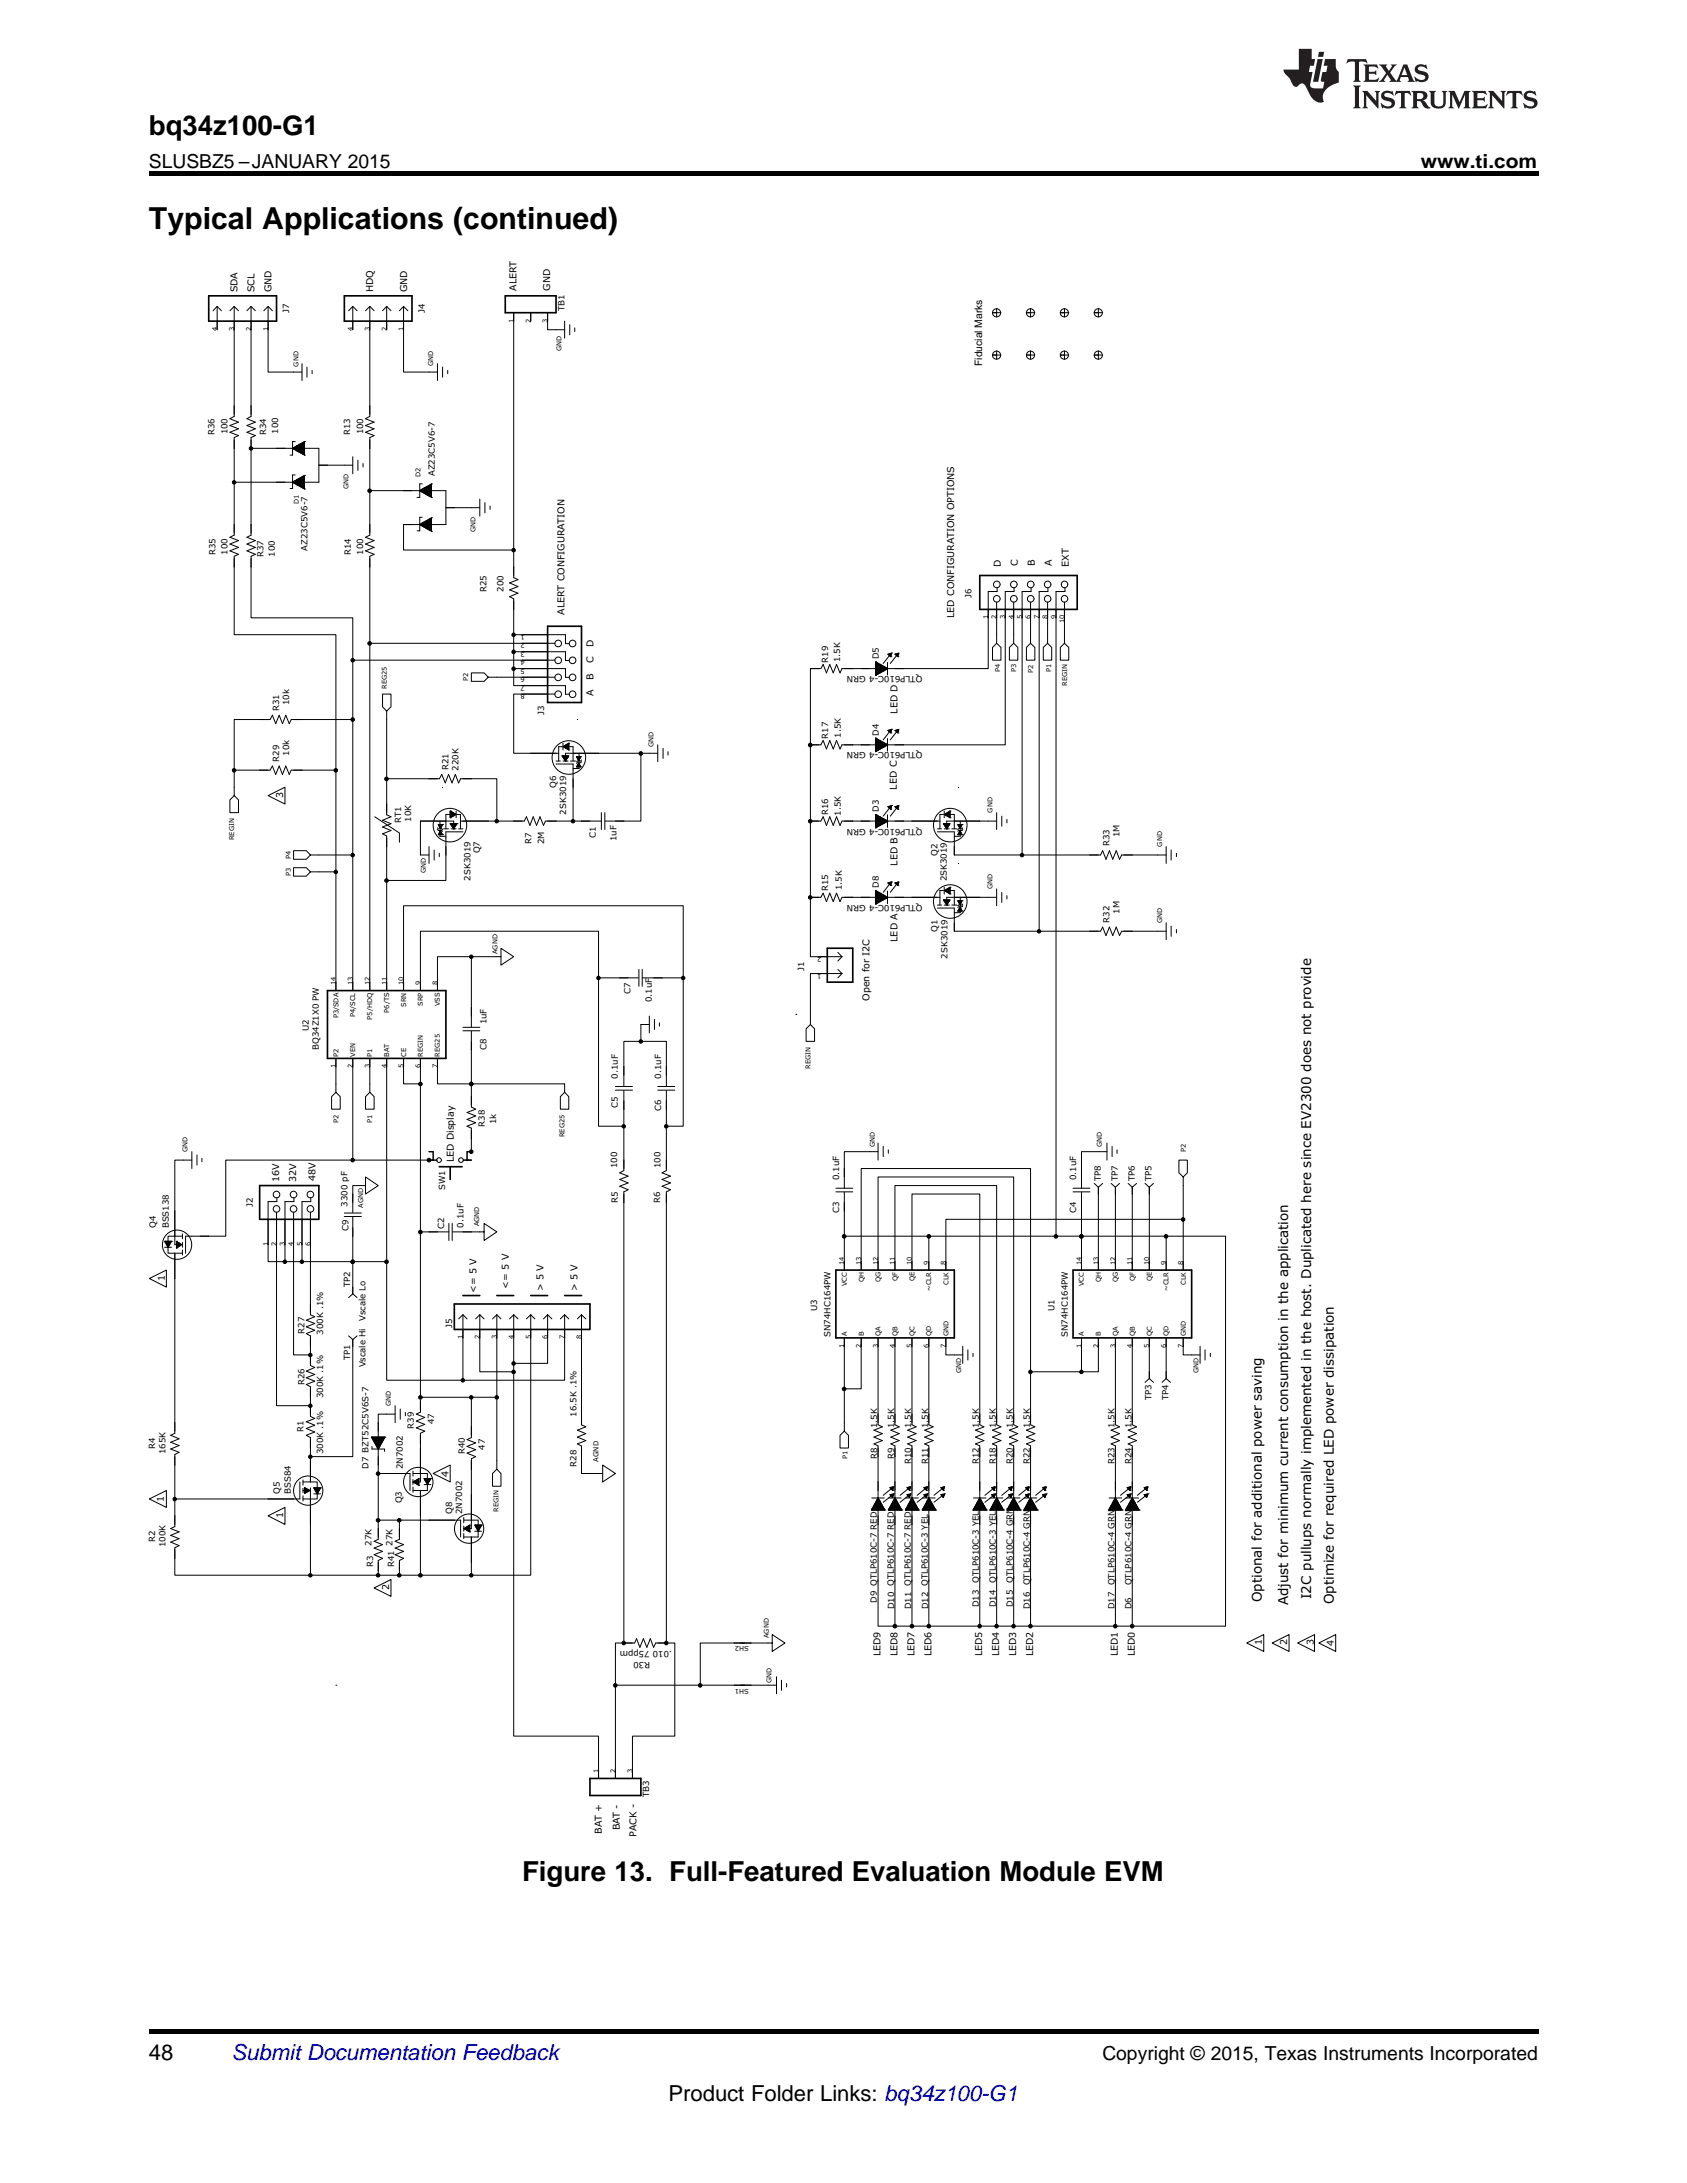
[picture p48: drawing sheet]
<svg xmlns="http://www.w3.org/2000/svg" width="216mm" height="279mm" viewBox="0 0 216 279" stroke-linecap="round" stroke-linejoin="round" font-family="sans-serif">
<defs><g id="words">
<text font-size="3.9" x="19" y="29.3">Typical Applications (continued)</text>
<g font-size="3.5">
<text x="19" y="17.3">bq34z100-G1</text>
<text x="66.8" y="240.8">Figure 13. Full-Featured Evaluation Module EVM</text>
</g>
<g font-size="2.8">
<text x="19" y="263.6">48</text>
<text x="85.5" y="268.9">Product Folder Links: bq34z100-G1</text>
</g>
<text font-size="2.8" fill="#0000c8" x="29.6" y="263.6">Submit Documentation Feedback</text>
<g font-size="2.5">
<text x="19" y="21.4">SLUSBZ5 –JANUARY 2015</text>
<text x="181.9" y="21.4">www.ti.com</text>
<text x="141.1" y="263.6">Copyright © 2015, Texas Instruments Incorporated</text>
</g>
<g font-size="1.7">
<text x="161.5" y="205.1" transform="rotate(-90 161.5 205.1)">Optional for additional power saving</text>
<text x="164.9" y="205.5" transform="rotate(-90 164.9 205.5)">Adjust for minimum current consumption in the application</text>
<text x="167.8" y="204.7" transform="rotate(-90 167.8 204.7)">I2C pullups normally implemented in the host. Duplicated here since EV2300 does not provide</text>
<text x="170.7" y="205.4" transform="rotate(-90 170.7 205.4)">Optimize for required LED power dissipation</text>
</g>
<text font-size="1.3" x="125.7" y="46.9" transform="rotate(-90 125.7 46.9)">Fiducial Marks</text>
<g font-size="1.2">
<text x="30.4" y="37.4" transform="rotate(-90 30.4 37.4)">SDA</text>
<text x="32.6" y="37.4" transform="rotate(-90 32.6 37.4)">SCL</text>
<text x="34.7" y="37.4" transform="rotate(-90 34.7 37.4)">GND</text>
<text x="47.8" y="37.4" transform="rotate(-90 47.8 37.4)">HDQ</text>
<text x="52.1" y="37.4" transform="rotate(-90 52.1 37.4)">GND</text>
<text x="66.1" y="37.2" transform="rotate(-90 66.1 37.2)">ALERT</text>
<text x="70.4" y="37.2" transform="rotate(-90 70.4 37.2)">GND</text>
<text x="128.1" y="72.5" transform="rotate(-90 128.1 72.5)">D</text>
<text x="130.3" y="72.4" transform="rotate(-90 130.3 72.4)">C</text>
<text x="132.4" y="72.4" transform="rotate(-90 132.4 72.4)">B</text>
<text x="134.6" y="72.4" transform="rotate(-90 134.6 72.4)">A</text>
<text x="136.8" y="72.5" transform="rotate(-90 136.8 72.5)">EXT</text>
<text x="72.3" y="78.7" transform="rotate(-90 72.3 78.7)">ALERT CONFIGURATION</text>
<text x="75.9" y="82.7" transform="rotate(-90 75.9 82.7)">D</text>
<text x="122.1" y="79.1" transform="rotate(-90 122.1 79.1)">LED CONFIGURATION OPTIONS</text>
<text x="75.9" y="89.1" transform="rotate(-90 75.9 89.1)">A</text>
<text x="75.9" y="87" transform="rotate(-90 75.9 87)">B</text>
<text x="75.9" y="84.9" transform="rotate(-90 75.9 84.9)">C</text>
<text x="114.9" y="91.4" transform="rotate(-90 114.9 91.4)">LED D</text>
<text x="114.8" y="101" transform="rotate(-90 114.8 101)">LED C</text>
<text x="36.3" y="102.2" transform="rotate(-90 36.3 102.2)">3</text>
<text x="114.9" y="110.8" transform="rotate(-90 114.9 110.8)">LED B</text>
<text x="114.9" y="120.5" transform="rotate(-90 114.9 120.5)">LED A</text>
<text x="111.3" y="128.1" transform="rotate(-90 111.3 128.1)">Open for I2C</text>
<text x="58.1" y="148.8" transform="rotate(-90 58.1 148.8)">LED Display</text>
<text x="35.7" y="151.3" transform="rotate(-90 35.7 151.3)">16V</text>
<text x="37.9" y="151.3" transform="rotate(-90 37.9 151.3)">32V</text>
<text x="40.4" y="151.2" transform="rotate(-90 40.4 151.2)">48V</text>
<text x="21.1" y="164" transform="rotate(-90 21.1 164)">1</text>
<text x="61" y="165.5" transform="rotate(-90 61 165.5)">&lt;= 5 V</text>
<text x="65.1" y="164.9" transform="rotate(-90 65.1 164.9)">&lt;= 5 V</text>
<text x="69.6" y="165.3" transform="rotate(-90 69.6 165.3)">&gt; 5 V</text>
<text x="73.9" y="165.3" transform="rotate(-90 73.9 165.3)">&gt; 5 V</text>
<text x="57.4" y="189" transform="rotate(-90 57.4 189)">4</text>
<text x="21" y="192.3" transform="rotate(-90 21 192.3)">1</text>
<text x="36.3" y="194.3" transform="rotate(-90 36.3 194.3)">1</text>
<text x="49.8" y="203.6" transform="rotate(-90 49.8 203.6)">2</text>
<text x="112.7" y="212" transform="rotate(-90 112.7 212)">LED9</text>
<text x="114.9" y="212" transform="rotate(-90 114.9 212)">LED8</text>
<text x="117" y="212" transform="rotate(-90 117 212)">LED7</text>
<text x="119.2" y="212" transform="rotate(-90 119.2 212)">LED6</text>
<text x="125.7" y="212" transform="rotate(-90 125.7 212)">LED5</text>
<text x="127.9" y="212" transform="rotate(-90 127.9 212)">LED4</text>
<text x="130" y="212" transform="rotate(-90 130 212)">LED3</text>
<text x="132.2" y="212" transform="rotate(-90 132.2 212)">LED2</text>
<text x="143.1" y="212" transform="rotate(-90 143.1 212)">LED1</text>
<text x="145.2" y="212" transform="rotate(-90 145.2 212)">LED0</text>
<text x="161.5" y="210.6" transform="rotate(-90 161.5 210.6)">1</text>
<text x="164.7" y="210.6" transform="rotate(-90 164.7 210.6)">2</text>
<text x="168.1" y="210.6" transform="rotate(-90 168.1 210.6)">3</text>
<text x="170.7" y="210.7" transform="rotate(-90 170.7 210.7)">4</text>
<text x="77" y="234.7" transform="rotate(-90 77 234.7)">BAT +</text>
<text x="79.3" y="234.2" transform="rotate(-90 79.3 234.2)">BAT -</text>
<text x="81.5" y="235.1" transform="rotate(-90 81.5 235.1)">PACK -</text>
</g>
<g font-size="1.1">
<text x="37" y="40.1" transform="rotate(-90 37 40.1)">J7</text>
<text x="54.4" y="40.1" transform="rotate(-90 54.4 40.1)">J4</text>
<text x="72.3" y="39.8" transform="rotate(-90 72.3 39.8)">TB1</text>
<text x="27.5" y="55.7" transform="rotate(-90 27.5 55.7)">R36</text>
<text x="29.1" y="55.6" transform="rotate(-90 29.1 55.6)">100</text>
<text x="34.1" y="55.7" transform="rotate(-90 34.1 55.7)">R34</text>
<text x="35.6" y="55.5" transform="rotate(-90 35.6 55.5)">100</text>
<text x="44.8" y="55.7" transform="rotate(-90 44.8 55.7)">R13</text>
<text x="46.5" y="55.6" transform="rotate(-90 46.5 55.6)">100</text>
<text x="55.6" y="61" transform="rotate(-90 55.6 61)">AZ23C5V6-7</text>
<text x="27.6" y="71.1" transform="rotate(-90 27.6 71.1)">R35</text>
<text x="29.1" y="71" transform="rotate(-90 29.1 71)">100</text>
<text x="33.7" y="71.3" transform="rotate(-90 33.7 71.3)">R37</text>
<text x="35.2" y="71.2" transform="rotate(-90 35.2 71.2)">100</text>
<text x="39.4" y="70.5" transform="rotate(-90 39.4 70.5)">AZ23C5V6-7</text>
<text x="44.9" y="71.1" transform="rotate(-90 44.9 71.1)">R14</text>
<text x="46.5" y="71" transform="rotate(-90 46.5 71)">100</text>
<text x="62.3" y="75.8" transform="rotate(-90 62.3 75.8)">R25</text>
<text x="64.4" y="75.8" transform="rotate(-90 64.4 75.8)">200</text>
<text x="124.3" y="76.5" transform="rotate(-90 124.3 76.5)">J6</text>
<text x="106" y="84.8" transform="rotate(-90 106 84.8)">R19</text>
<text x="107.5" y="84.8" transform="rotate(-90 107.5 84.8)">1.5K</text>
<text x="112.5" y="84.4" transform="rotate(-90 112.5 84.4)">D5</text>
<text x="118" y="86.5" transform="rotate(-180 118 86.5)">QTLP610C-4 GRN</text>
<text x="35.7" y="91" transform="rotate(-90 35.7 91)">R31</text>
<text x="37" y="90.2" transform="rotate(-90 37 90.2)">10k</text>
<text x="69.6" y="91.5" transform="rotate(-90 69.6 91.5)">J3</text>
<text x="106" y="94.6" transform="rotate(-90 106 94.6)">R17</text>
<text x="107.6" y="94.4" transform="rotate(-90 107.6 94.4)">1.5K</text>
<text x="112.5" y="94.1" transform="rotate(-90 112.5 94.1)">D4</text>
<text x="35.7" y="97.5" transform="rotate(-90 35.7 97.5)">R29</text>
<text x="37" y="96.7" transform="rotate(-90 37 96.7)">10k</text>
<text x="57.4" y="98.6" transform="rotate(-90 57.4 98.6)">R21</text>
<text x="58.7" y="98.6" transform="rotate(-90 58.7 98.6)">220K</text>
<text x="71.2" y="100.9" transform="rotate(-90 71.2 100.9)">Q6</text>
<text x="118" y="96.3" transform="rotate(-180 118 96.3)">QTLP610C-4 GRN</text>
<text x="51.3" y="105.3" transform="rotate(-90 51.3 105.3)">RT1</text>
<text x="52.6" y="105.2" transform="rotate(-90 52.6 105.2)">10K</text>
<text x="68" y="108" transform="rotate(-90 68 108)">R7</text>
<text x="72.5" y="104.3" transform="rotate(-90 72.5 104.3)">2SK3019</text>
<text x="76.3" y="107.2" transform="rotate(-90 76.3 107.2)">C1</text>
<text x="78.9" y="107.7" transform="rotate(-90 78.9 107.7)">1uF</text>
<text x="106" y="104.3" transform="rotate(-90 106 104.3)">R16</text>
<text x="107.6" y="104.4" transform="rotate(-90 107.6 104.4)">1.5K</text>
<text x="112.5" y="103.9" transform="rotate(-90 112.5 103.9)">D3</text>
<text x="118" y="106.1" transform="rotate(-180 118 106.1)">QTLP610C-4 GRN</text>
<text x="143.3" y="107.2" transform="rotate(-90 143.3 107.2)">1M</text>
<text x="60.2" y="112.7" transform="rotate(-90 60.2 112.7)">2SK3019</text>
<text x="61.4" y="109.2" transform="rotate(-90 61.4 109.2)">Q7</text>
<text x="69.7" y="108" transform="rotate(-90 69.7 108)">2M</text>
<text x="107.7" y="113.9" transform="rotate(-90 107.7 113.9)">1.5K</text>
<text x="112.5" y="113.7" transform="rotate(-90 112.5 113.7)">D8</text>
<text x="120" y="109.5" transform="rotate(-90 120 109.5)">Q2</text>
<text x="121.2" y="112.8" transform="rotate(-90 121.2 112.8)">2SK3019</text>
<text x="142" y="108.3" transform="rotate(-90 142 108.3)">R33</text>
<text x="106" y="114.1" transform="rotate(-90 106 114.1)">R15</text>
<text x="118" y="115.8" transform="rotate(-180 118 115.8)">QTLP610C-4 GRN</text>
<text x="120" y="119.3" transform="rotate(-90 120 119.3)">Q1</text>
<text x="142" y="118.1" transform="rotate(-90 142 118.1)">R32</text>
<text x="143.3" y="116.9" transform="rotate(-90 143.3 116.9)">1M</text>
<text x="102.9" y="124.3" transform="rotate(-90 102.9 124.3)">J1</text>
<text x="121.3" y="122.7" transform="rotate(-90 121.3 122.7)">2SK3019</text>
<text x="39.5" y="132" transform="rotate(-90 39.5 132)">U2</text>
<text x="62.3" y="131.1" transform="rotate(-90 62.3 131.1)">1uF</text>
<text x="80.7" y="127.2" transform="rotate(-90 80.7 127.2)">C7</text>
<text x="83.4" y="128.3" transform="rotate(-90 83.4 128.3)">0.1uF</text>
<text x="40.8" y="134.4" transform="rotate(-90 40.8 134.4)">BQ34Z1X0 PW</text>
<text x="62.3" y="134.4" transform="rotate(-90 62.3 134.4)">C8</text>
<text x="63.5" y="143.9" transform="rotate(-90 63.5 143.9)">1k</text>
<text x="79.1" y="141.8" transform="rotate(-90 79.1 141.8)">C5</text>
<text x="79.1" y="138" transform="rotate(-90 79.1 138)">0.1uF</text>
<text x="84.6" y="142.2" transform="rotate(-90 84.6 142.2)">C6</text>
<text x="84.6" y="138" transform="rotate(-90 84.6 138)">0.1uF</text>
<text x="62.1" y="144.2" transform="rotate(-90 62.1 144.2)">R38</text>
<text x="79" y="149.5" transform="rotate(-90 79 149.5)">100</text>
<text x="84.5" y="149.5" transform="rotate(-90 84.5 149.5)">100</text>
<text x="32.3" y="154.5" transform="rotate(-90 32.3 154.5)">J2</text>
<text x="44.5" y="154.4" transform="rotate(-90 44.5 154.4)">3300 pF</text>
<text x="57" y="152.3" transform="rotate(-90 57 152.3)">SW1</text>
<text x="79.1" y="154" transform="rotate(-90 79.1 154)">R5</text>
<text x="84.5" y="154" transform="rotate(-90 84.5 154)">R6</text>
<text x="107.4" y="155.3" transform="rotate(-90 107.4 155.3)">C3</text>
<text x="107.4" y="151.1" transform="rotate(-90 107.4 151.1)">0.1uF</text>
<text x="137.7" y="155.3" transform="rotate(-90 137.7 155.3)">C4</text>
<text x="137.7" y="151.1" transform="rotate(-90 137.7 151.1)">0.1uF</text>
<text x="140.9" y="151.2" transform="rotate(-90 140.9 151.2)">TP8</text>
<text x="143" y="151.2" transform="rotate(-90 143 151.2)">TP7</text>
<text x="145.2" y="151.2" transform="rotate(-90 145.2 151.2)">TP6</text>
<text x="147.4" y="151.2" transform="rotate(-90 147.4 151.2)">TP5</text>
<text x="20" y="157.2" transform="rotate(-90 20 157.2)">Q4</text>
<text x="21.6" y="157.2" transform="rotate(-90 21.6 157.2)">BSS138</text>
<text x="44.6" y="157.6" transform="rotate(-90 44.6 157.6)">C9</text>
<text x="56.8" y="157.3" transform="rotate(-90 56.8 157.3)">C2</text>
<text x="59.3" y="157.1" transform="rotate(-90 59.3 157.1)">0.1uF</text>
<text x="44.8" y="164.8" transform="rotate(-90 44.8 164.8)">TP2</text>
<text x="104.6" y="167.8" transform="rotate(-90 104.6 167.8)">U3</text>
<text x="134.9" y="167.8" transform="rotate(-90 134.9 167.8)">U1</text>
<text x="39" y="170.7" transform="rotate(-90 39 170.7)">R27</text>
<text x="41.4" y="170.8" transform="rotate(-90 41.4 170.8)">300K .1%</text>
<text x="46.8" y="169.1" transform="rotate(-90 46.8 169.1)">Vscale Lo</text>
<text x="57.8" y="169.9" transform="rotate(-90 57.8 169.9)">J5</text>
<text x="106.3" y="171.1" transform="rotate(-90 106.3 171.1)">SN74HC164PW</text>
<text x="136.7" y="171.1" transform="rotate(-90 136.7 171.1)">SN74HC164PW</text>
<text x="39" y="177.3" transform="rotate(-90 39 177.3)">R26</text>
<text x="41.4" y="178.9" transform="rotate(-90 41.4 178.9)">300K .1%</text>
<text x="44.8" y="174.1" transform="rotate(-90 44.8 174.1)">TP1</text>
<text x="46.8" y="175" transform="rotate(-90 46.8 175)">Vscale Hi</text>
<text x="147.4" y="179.2" transform="rotate(-90 147.4 179.2)">TP3</text>
<text x="149.6" y="179.2" transform="rotate(-90 149.6 179.2)">TP4</text>
<text x="19.9" y="185.5" transform="rotate(-90 19.9 185.5)">R4</text>
<text x="38.9" y="183.3" transform="rotate(-90 38.9 183.3)">R1</text>
<text x="53" y="182.8" transform="rotate(-90 53 182.8)">R39</text>
<text x="55.6" y="182.3" transform="rotate(-90 55.6 182.3)">47</text>
<text x="62.1" y="185.5" transform="rotate(-90 62.1 185.5)">47</text>
<text x="73.8" y="181.3" transform="rotate(-90 73.8 181.3)">16.5K .1%</text>
<text x="112.3" y="182.8" transform="rotate(-90 112.3 182.8)">1.5K</text>
<text x="114.4" y="182.8" transform="rotate(-90 114.4 182.8)">1.5K</text>
<text x="116.6" y="182.8" transform="rotate(-90 116.6 182.8)">1.5K</text>
<text x="118.8" y="182.8" transform="rotate(-90 118.8 182.8)">1.5K</text>
<text x="125.3" y="182.8" transform="rotate(-90 125.3 182.8)">1.5K</text>
<text x="127.5" y="182.8" transform="rotate(-90 127.5 182.8)">1.5K</text>
<text x="129.6" y="182.8" transform="rotate(-90 129.6 182.8)">1.5K</text>
<text x="131.8" y="182.8" transform="rotate(-90 131.8 182.8)">1.5K</text>
<text x="142.6" y="182.8" transform="rotate(-90 142.6 182.8)">1.5K</text>
<text x="144.8" y="182.8" transform="rotate(-90 144.8 182.8)">1.5K</text>
<text x="21.2" y="186.1" transform="rotate(-90 21.2 186.1)">165K</text>
<text x="35.8" y="191.2" transform="rotate(-90 35.8 191.2)">Q5</text>
<text x="37.2" y="191.2" transform="rotate(-90 37.2 191.2)">BSS84</text>
<text x="41.4" y="186.1" transform="rotate(-90 41.4 186.1)">300K .1%</text>
<text x="47.2" y="188" transform="rotate(-90 47.2 188)">D7 BZT52C5V6S-7</text>
<text x="51.5" y="188" transform="rotate(-90 51.5 188)">2N7002</text>
<text x="59.5" y="186.1" transform="rotate(-90 59.5 186.1)">R40</text>
<text x="73.8" y="187.7" transform="rotate(-90 73.8 187.7)">R28</text>
<text x="112.3" y="186.7" transform="rotate(-90 112.3 186.7)">R8</text>
<text x="114.4" y="186.7" transform="rotate(-90 114.4 186.7)">R9</text>
<text x="116.6" y="187.4" transform="rotate(-90 116.6 187.4)">R10</text>
<text x="118.8" y="187.4" transform="rotate(-90 118.8 187.4)">R11</text>
<text x="125.3" y="187.4" transform="rotate(-90 125.3 187.4)">R12</text>
<text x="127.5" y="187.4" transform="rotate(-90 127.5 187.4)">R18</text>
<text x="129.6" y="187.4" transform="rotate(-90 129.6 187.4)">R20</text>
<text x="131.8" y="187.4" transform="rotate(-90 131.8 187.4)">R22</text>
<text x="142.6" y="187.4" transform="rotate(-90 142.6 187.4)">R23</text>
<text x="144.8" y="187.4" transform="rotate(-90 144.8 187.4)">R24</text>
<text x="19.9" y="197.4" transform="rotate(-90 19.9 197.4)">R2</text>
<text x="47.5" y="197.8" transform="rotate(-90 47.5 197.8)">27K</text>
<text x="50.2" y="197.8" transform="rotate(-90 50.2 197.8)">27K</text>
<text x="51.4" y="192.4" transform="rotate(-90 51.4 192.4)">Q3</text>
<text x="57.8" y="193.7" transform="rotate(-90 57.8 193.7)">Q8</text>
<text x="59.1" y="193.8" transform="rotate(-90 59.1 193.8)">2N7002</text>
<text x="21.2" y="198" transform="rotate(-90 21.2 198)">100K</text>
<text x="47.8" y="200.6" transform="rotate(-90 47.8 200.6)">R3</text>
<text x="50.5" y="200.6" transform="rotate(-90 50.5 200.6)">R41</text>
<text x="125.3" y="202.6" transform="rotate(-90 125.3 202.6)">QTLP610C-3 YEL</text>
<text x="127.5" y="202.6" transform="rotate(-90 127.5 202.6)">QTLP610C-3 YEL</text>
<text x="129.6" y="202.6" transform="rotate(-90 129.6 202.6)">QTLP610C-4 GRN</text>
<text x="131.8" y="202.9" transform="rotate(-90 131.8 202.9)">QTLP610C-4 GRN</text>
<text x="142.6" y="202.9" transform="rotate(-90 142.6 202.9)">QTLP610C-4 GRN</text>
<text x="144.8" y="202.9" transform="rotate(-90 144.8 202.9)">QTLP610C-4 GRN</text>
<text x="112.2" y="205.2" transform="rotate(-90 112.2 205.2)">D9 QTLP610C-7 RED</text>
<text x="114.4" y="205.9" transform="rotate(-90 114.4 205.9)">D10 QTLP610C-7 RED</text>
<text x="116.6" y="205.9" transform="rotate(-90 116.6 205.9)">D11 QTLP610C-7 RED</text>
<text x="118.8" y="205.9" transform="rotate(-90 118.8 205.9)">D12 QTLP610C-3 YEL</text>
<text x="125.3" y="205.7" transform="rotate(-90 125.3 205.7)">D13</text>
<text x="127.5" y="205.7" transform="rotate(-90 127.5 205.7)">D14</text>
<text x="129.6" y="205.7" transform="rotate(-90 129.6 205.7)">D15</text>
<text x="131.8" y="205.9" transform="rotate(-90 131.8 205.9)">D16</text>
<text x="142.6" y="205.9" transform="rotate(-90 142.6 205.9)">D17</text>
<text x="144.8" y="205.9" transform="rotate(-90 144.8 205.9)">D6</text>
<text x="83.2" y="212.7" transform="rotate(-180 83.2 212.7)">R30</text>
<text x="86" y="211.3" transform="rotate(-180 86 211.3)">.010 75ppm</text>
<text x="83.1" y="230" transform="rotate(-90 83.1 230)">TB3</text>
</g>
<g font-size=".9">
<text x="65.7" y="41.3" transform="rotate(-90 65.7 41.3)">1</text>
<text x="67.9" y="41.3" transform="rotate(-90 67.9 41.3)">2</text>
<text x="70.1" y="41.3" transform="rotate(-90 70.1 41.3)">3</text>
<text x="27.8" y="42.4" transform="rotate(-90 27.8 42.4)">4</text>
<text x="30" y="42.4" transform="rotate(-90 30 42.4)">3</text>
<text x="32.1" y="42.4" transform="rotate(-90 32.1 42.4)">2</text>
<text x="34.3" y="42.4" transform="rotate(-90 34.3 42.4)">1</text>
<text x="38.2" y="46.9" transform="rotate(-90 38.2 46.9)">GND</text>
<text x="45.1" y="42.4" transform="rotate(-90 45.1 42.4)">4</text>
<text x="47.3" y="42.4" transform="rotate(-90 47.3 42.4)">3</text>
<text x="49.5" y="42.4" transform="rotate(-90 49.5 42.4)">2</text>
<text x="51.6" y="42.4" transform="rotate(-90 51.6 42.4)">1</text>
<text x="55.4" y="46.8" transform="rotate(-90 55.4 46.8)">GND</text>
<text x="71.8" y="45" transform="rotate(-90 71.8 45)">GND</text>
<text x="38.2" y="64.6" transform="rotate(-90 38.2 64.6)">D1</text>
<text x="44.6" y="62.7" transform="rotate(-90 44.6 62.7)">GND</text>
<text x="53.8" y="61.1" transform="rotate(-90 53.8 61.1)">D2</text>
<text x="60.9" y="68.1" transform="rotate(-90 60.9 68.1)">GND</text>
<text x="67.2" y="81.2" transform="rotate(-180 67.2 81.2)">1</text>
<text x="67.2" y="82.3" transform="rotate(-180 67.2 82.3)">2</text>
<text x="67.2" y="83.4" transform="rotate(-180 67.2 83.4)">3</text>
<text x="126.5" y="79.2" transform="rotate(-90 126.5 79.2)">1</text>
<text x="127.5" y="79.2" transform="rotate(-90 127.5 79.2)">2</text>
<text x="128.7" y="79.2" transform="rotate(-90 128.7 79.2)">3</text>
<text x="129.7" y="79.2" transform="rotate(-90 129.7 79.2)">4</text>
<text x="130.8" y="79.2" transform="rotate(-90 130.8 79.2)">5</text>
<text x="131.9" y="79.2" transform="rotate(-90 131.9 79.2)">6</text>
<text x="133" y="79.2" transform="rotate(-90 133 79.2)">7</text>
<text x="134.1" y="79.2" transform="rotate(-90 134.1 79.2)">8</text>
<text x="135.1" y="79.2" transform="rotate(-90 135.1 79.2)">9</text>
<text x="136.2" y="79.8" transform="rotate(-90 136.2 79.8)">10</text>
<text x="49.5" y="88.2" transform="rotate(-90 49.5 88.2)">REG25</text>
<text x="59.9" y="87.2" transform="rotate(-90 59.9 87.2)">P2</text>
<text x="67.2" y="84.5" transform="rotate(-180 67.2 84.5)">4</text>
<text x="67.2" y="85.6" transform="rotate(-180 67.2 85.6)">5</text>
<text x="67.2" y="86.7" transform="rotate(-180 67.2 86.7)">6</text>
<text x="67.2" y="87.8" transform="rotate(-180 67.2 87.8)">7</text>
<text x="67.2" y="88.8" transform="rotate(-180 67.2 88.8)">8</text>
<text x="128" y="86" transform="rotate(-90 128 86)">P4</text>
<text x="130" y="86" transform="rotate(-90 130 86)">P3</text>
<text x="132.2" y="86.1" transform="rotate(-90 132.2 86.1)">P2</text>
<text x="134.5" y="86" transform="rotate(-90 134.5 86)">P1</text>
<text x="136.6" y="87.8" transform="rotate(-90 136.6 87.8)">REGIN</text>
<text x="83.7" y="95.6" transform="rotate(-90 83.7 95.6)">GND</text>
<text x="30" y="107.5" transform="rotate(-90 30 107.5)">REGIN</text>
<text x="127" y="104" transform="rotate(-90 127 104)">GND</text>
<text x="37.2" y="112.1" transform="rotate(-90 37.2 112.1)">P3</text>
<text x="37.2" y="110" transform="rotate(-90 37.2 110)">P4</text>
<text x="54.5" y="111.7" transform="rotate(-90 54.5 111.7)">GND</text>
<text x="127" y="113.8" transform="rotate(-90 127 113.8)">GND</text>
<text x="148.7" y="108.4" transform="rotate(-90 148.7 108.4)">GND</text>
<text x="148.7" y="118.1" transform="rotate(-90 148.7 118.1)">GND</text>
<text x="63.7" y="122.1" transform="rotate(-90 63.7 122.1)">AGND</text>
<text x="105.2" y="124.6" transform="rotate(-180 105.2 124.6)">1</text>
<text x="105.2" y="122.4" transform="rotate(-180 105.2 122.4)">2</text>
<text x="43" y="126.1" transform="rotate(-90 43 126.1)">14</text>
<text x="43.3" y="130.3" transform="rotate(-90 43.3 130.3)">P3/SDA</text>
<text x="45.1" y="126.1" transform="rotate(-90 45.1 126.1)">13</text>
<text x="45.5" y="130.2" transform="rotate(-90 45.5 130.2)">P4/SCL</text>
<text x="47.3" y="126.1" transform="rotate(-90 47.3 126.1)">12</text>
<text x="47.6" y="130.5" transform="rotate(-90 47.6 130.5)">P5/HDQ</text>
<text x="49.5" y="126.1" transform="rotate(-90 49.5 126.1)">11</text>
<text x="49.8" y="129.6" transform="rotate(-90 49.8 129.6)">P6/TS</text>
<text x="51.6" y="126.1" transform="rotate(-90 51.6 126.1)">10</text>
<text x="52" y="128.9" transform="rotate(-90 52 128.9)">SRN</text>
<text x="53.8" y="126.1" transform="rotate(-90 53.8 126.1)">9</text>
<text x="54.1" y="128.7" transform="rotate(-90 54.1 128.7)">SRP</text>
<text x="56" y="126.1" transform="rotate(-90 56 126.1)">8</text>
<text x="56.3" y="128.8" transform="rotate(-90 56.3 128.8)">VSS</text>
<text x="43" y="136.7" transform="rotate(-90 43 136.7)">1</text>
<text x="43.3" y="135.3" transform="rotate(-90 43.3 135.3)">P2</text>
<text x="45.1" y="136.7" transform="rotate(-90 45.1 136.7)">2</text>
<text x="45.5" y="135.3" transform="rotate(-90 45.5 135.3)">VEN</text>
<text x="47.3" y="136.7" transform="rotate(-90 47.3 136.7)">3</text>
<text x="47.6" y="135.3" transform="rotate(-90 47.6 135.3)">P1</text>
<text x="49.5" y="136.7" transform="rotate(-90 49.5 136.7)">4</text>
<text x="49.8" y="135.3" transform="rotate(-90 49.8 135.3)">BAT</text>
<text x="51.6" y="136.7" transform="rotate(-90 51.6 136.7)">5</text>
<text x="52" y="135.3" transform="rotate(-90 52 135.3)">CE</text>
<text x="53.8" y="136.7" transform="rotate(-90 53.8 136.7)">6</text>
<text x="54.1" y="135.3" transform="rotate(-90 54.1 135.3)">REGIN</text>
<text x="56" y="136.7" transform="rotate(-90 56 136.7)">7</text>
<text x="56.3" y="135.3" transform="rotate(-90 56.3 135.3)">REG25</text>
<text x="103.7" y="136.8" transform="rotate(-90 103.7 136.8)">REGIN</text>
<text x="43.3" y="143.7" transform="rotate(-90 43.3 143.7)">P2</text>
<text x="47.6" y="143.7" transform="rotate(-90 47.6 143.7)">P1</text>
<text x="24" y="147.4" transform="rotate(-90 24 147.4)">GND</text>
<text x="72.3" y="145.6" transform="rotate(-90 72.3 145.6)">REG25</text>
<text x="112" y="146.9" transform="rotate(-90 112 146.9)">GND</text>
<text x="141" y="146.9" transform="rotate(-90 141 146.9)">GND</text>
<text x="151.7" y="147.5" transform="rotate(-90 151.7 147.5)">P2</text>
<text x="46.5" y="154.6" transform="rotate(-90 46.5 154.6)">AGND</text>
<text x="34.3" y="159.4" transform="rotate(-90 34.3 159.4)">1</text>
<text x="35.4" y="159.4" transform="rotate(-90 35.4 159.4)">2</text>
<text x="36.5" y="159.4" transform="rotate(-90 36.5 159.4)">3</text>
<text x="37.6" y="159.4" transform="rotate(-90 37.6 159.4)">4</text>
<text x="38.6" y="159.4" transform="rotate(-90 38.6 159.4)">5</text>
<text x="39.7" y="159.4" transform="rotate(-90 39.7 159.4)">6</text>
<text x="61.3" y="156.9" transform="rotate(-90 61.3 156.9)">AGND</text>
<text x="108.1" y="161.9" transform="rotate(-90 108.1 161.9)">14</text>
<text x="110.2" y="161.9" transform="rotate(-90 110.2 161.9)">13</text>
<text x="112.4" y="161.9" transform="rotate(-90 112.4 161.9)">12</text>
<text x="114.5" y="161.9" transform="rotate(-90 114.5 161.9)">11</text>
<text x="116.7" y="161.9" transform="rotate(-90 116.7 161.9)">10</text>
<text x="118.9" y="161.9" transform="rotate(-90 118.9 161.9)">9</text>
<text x="121.1" y="161.9" transform="rotate(-90 121.1 161.9)">8</text>
<text x="138.4" y="161.9" transform="rotate(-90 138.4 161.9)">14</text>
<text x="140.6" y="161.9" transform="rotate(-90 140.6 161.9)">13</text>
<text x="142.7" y="161.9" transform="rotate(-90 142.7 161.9)">12</text>
<text x="144.9" y="161.9" transform="rotate(-90 144.9 161.9)">11</text>
<text x="147.1" y="161.9" transform="rotate(-90 147.1 161.9)">10</text>
<text x="149.2" y="161.9" transform="rotate(-90 149.2 161.9)">9</text>
<text x="151.4" y="161.9" transform="rotate(-90 151.4 161.9)">8</text>
<text x="108.4" y="164.6" transform="rotate(-90 108.4 164.6)">VCC</text>
<text x="110.5" y="164.1" transform="rotate(-90 110.5 164.1)">QH</text>
<text x="112.7" y="164.1" transform="rotate(-90 112.7 164.1)">QG</text>
<text x="114.9" y="164" transform="rotate(-90 114.9 164)">QF</text>
<text x="117" y="164" transform="rotate(-90 117 164)">QE</text>
<text x="119.2" y="165.2" transform="rotate(-90 119.2 165.2)">~CLR</text>
<text x="121.4" y="164.5" transform="rotate(-90 121.4 164.5)">CLK</text>
<text x="138.7" y="164.6" transform="rotate(-90 138.7 164.6)">VCC</text>
<text x="140.9" y="164.1" transform="rotate(-90 140.9 164.1)">QH</text>
<text x="143.1" y="164.1" transform="rotate(-90 143.1 164.1)">QG</text>
<text x="145.2" y="164" transform="rotate(-90 145.2 164)">QF</text>
<text x="147.4" y="164" transform="rotate(-90 147.4 164)">QE</text>
<text x="149.6" y="165.2" transform="rotate(-90 149.6 165.2)">~CLR</text>
<text x="151.7" y="164.5" transform="rotate(-90 151.7 164.5)">CLK</text>
<text x="59.2" y="171.4" transform="rotate(-90 59.2 171.4)">1</text>
<text x="61.4" y="171.4" transform="rotate(-90 61.4 171.4)">2</text>
<text x="63.6" y="171.4" transform="rotate(-90 63.6 171.4)">3</text>
<text x="65.7" y="171.4" transform="rotate(-90 65.7 171.4)">4</text>
<text x="67.9" y="171.4" transform="rotate(-90 67.9 171.4)">5</text>
<text x="70.1" y="171.4" transform="rotate(-90 70.1 171.4)">6</text>
<text x="72.3" y="171.4" transform="rotate(-90 72.3 171.4)">7</text>
<text x="74.4" y="171.4" transform="rotate(-90 74.4 171.4)">8</text>
<text x="108.1" y="172.5" transform="rotate(-90 108.1 172.5)">1</text>
<text x="108.4" y="171" transform="rotate(-90 108.4 171)">A</text>
<text x="110.2" y="172.5" transform="rotate(-90 110.2 172.5)">2</text>
<text x="110.5" y="171" transform="rotate(-90 110.5 171)">B</text>
<text x="112.4" y="172.5" transform="rotate(-90 112.4 172.5)">3</text>
<text x="112.7" y="171" transform="rotate(-90 112.7 171)">QA</text>
<text x="114.5" y="172.5" transform="rotate(-90 114.5 172.5)">4</text>
<text x="114.8" y="171" transform="rotate(-90 114.8 171)">QB</text>
<text x="116.7" y="172.5" transform="rotate(-90 116.7 172.5)">5</text>
<text x="117" y="171" transform="rotate(-90 117 171)">QC</text>
<text x="118.9" y="172.5" transform="rotate(-90 118.9 172.5)">6</text>
<text x="119.2" y="171" transform="rotate(-90 119.2 171)">QD</text>
<text x="121.1" y="172.5" transform="rotate(-90 121.1 172.5)">7</text>
<text x="121.4" y="171" transform="rotate(-90 121.4 171)">GND</text>
<text x="138.4" y="172.5" transform="rotate(-90 138.4 172.5)">1</text>
<text x="138.7" y="171" transform="rotate(-90 138.7 171)">A</text>
<text x="140.6" y="172.5" transform="rotate(-90 140.6 172.5)">2</text>
<text x="140.9" y="171" transform="rotate(-90 140.9 171)">B</text>
<text x="142.7" y="172.5" transform="rotate(-90 142.7 172.5)">3</text>
<text x="143.1" y="171" transform="rotate(-90 143.1 171)">QA</text>
<text x="144.9" y="172.5" transform="rotate(-90 144.9 172.5)">4</text>
<text x="145.2" y="171" transform="rotate(-90 145.2 171)">QB</text>
<text x="147.1" y="172.5" transform="rotate(-90 147.1 172.5)">5</text>
<text x="147.4" y="171" transform="rotate(-90 147.4 171)">QC</text>
<text x="149.2" y="172.5" transform="rotate(-90 149.2 172.5)">6</text>
<text x="149.6" y="171" transform="rotate(-90 149.6 171)">QD</text>
<text x="151.4" y="172.5" transform="rotate(-90 151.4 172.5)">7</text>
<text x="151.7" y="171" transform="rotate(-90 151.7 171)">GND</text>
<text x="50" y="179.9" transform="rotate(-90 50 179.9)">GND</text>
<text x="123" y="175.8" transform="rotate(-90 123 175.8)">GND</text>
<text x="153.4" y="175.7" transform="rotate(-90 153.4 175.7)">GND</text>
<text x="76.6" y="187.1" transform="rotate(-90 76.6 187.1)">AGND</text>
<text x="108.5" y="186.8" transform="rotate(-90 108.5 186.8)">P1</text>
<text x="63.8" y="193.5" transform="rotate(-90 63.8 193.5)">REGIN</text>
<text x="98.4" y="209.7" transform="rotate(-90 98.4 209.7)">AGND</text>
<text x="95.8" y="210.7" transform="rotate(-180 95.8 210.7)">SH2</text>
<text x="98.7" y="215.4" transform="rotate(-90 98.7 215.4)">GND</text>
<text x="95.8" y="216.1" transform="rotate(-180 95.8 216.1)">SH1</text>
<text x="76.6" y="226.9" transform="rotate(-90 76.6 226.9)">1</text>
<text x="78.8" y="226.9" transform="rotate(-90 78.8 226.9)">2</text>
<text x="80.9" y="226.9" transform="rotate(-90 80.9 226.9)">3</text>
</g>
</g></defs>
<path d="M19 22h177.8v.5h-177.8zM19 259.7h177.8v.5h-177.8z" fill="#000"/>
<g fill="none" stroke="#000" stroke-width=".13">
<path d="M27.8 39.2v3M27.8 39.2l.5 .6M27.8 39.2l-.5 .6M30 39.2v14.1l-.6 .3 1.1 .4-1.1 .5 1.1 .4-1.1 .4 1.1 .4-.5 .3v5.7h10.8v-4.3h-8.7M30 39.2l.5 .6M30 39.2l-.6 .6M32.1 39.2v14.1l-.5 .3 1.1 .4-1.1 .5 1.1 .4-1.1 .4 1.1 .4-.6 .3v12.5l-.5 .3 1.1 .4-1.1 .4 1.1 .5-1.1 .4 1.1 .4-.6 .3v7.9h13v5.4h25.9M32.1 39.2l.6 .6M32.1 39.2l-.5 .6M34.3 39.2v8.4h4.3M34.3 39.2l.6 .6M34.3 39.2l-.5 .6"/>
<path d="M45.1 39.2v3M45.1 39.2l.6 .6M45.1 39.2l-.5 .6M47.3 39.2v14.1l-.5 .3 1.1 .4-1.1 .5 1.1 .4-1.1 .4 1.1 .4-.6 .3v6.8M47.3 39.2l.6 .6M47.3 39.2l-.5 .6M49.5 39.2v3M49.5 39.2l.5 .6M49.5 39.2l-.5 .6M51.6 39.2v8.4h4.4M51.6 39.2l.6 .6M51.6 39.2l-.5 .6"/>
<path d="M127.5 39.5v1.1M131.9 39.5v1.1M136.2 39.5v1.1M140.6 39.5v1.1M37.4 57.4l1.6-.9v1.7zM37.6 57.3v.1M37.6 57.3h1.4M37.6 57.5h1.4M37.7 57.3v.2M37.8 56.5h-.4v1.7h-.3M37.8 57.6h1.2M37.9 57.1v.5"/>
<path d="M38.1 57v.8M38.2 57.8h.8M38.2 57h.8M38.2 57v.8M38.3 56.9v1M38.4 57.9h.6M38.4 56.8h.6M38.4 56.8v1.2M38.5 56.8v1.2M38.6 58h.4M38.6 56.7h.4M38.6 46.5v2.2"/>
<path d="M38.6 56.7v1.4M38.7 56.6v1.5M38.8 58.1h.2M38.8 56.6h.2M38.9 56.6v1.6M39 58.2h.1M39 56.5h.1M39 56.5v1.7M39 57h-1v.7h1M39 57.2h-1.2v.4M39.3 47v1.3M39.9 47.4v.4"/>
<path d="M40.8 59.5h4.3M45.1 58.5v2.1M45.8 58.9v1.3M46.5 59.3v.5M56 46.5v2.2M56.6 47v1.3M57.3 47.4v.4M65.7 40v30.4M67.9 40v1.1M70.1 40v2.2h2.2M72.3 41.1v2.2M72.9 41.5v1.4"/>
<path d="M73.6 42v.4M127 45.4h1.1M127 40h1.1M127.5 44.9v1.1M131.4 45.4h1M131.4 40h1M131.9 44.9v1.1M135.7 45.4h1.1M135.7 40h1.1M136.2 44.9v1.1M140 45.4h1.1M140 40h1.1"/>
<path d="M140.6 44.9v1.1M30 61.7v6.8l-.6 .3 1.1 .4-1.1 .4 1.1 .5-1.1 .4 1.1 .4-.5 .3v10h13v17.4M37.4 61.7l1.6-.8v1.7zM37.6 61.7v.1M37.6 61.6h1.4M37.6 61.8h1.4M37.7 61.6v.3M37.8 60.8h-.4v1.7h-.3M37.8 61.5v.4M37.8 61.5h1.2M37.8 61.9h1.2M37.9 61.5v.5"/>
<path d="M38.1 61.3v.8M38.2 62.1h.8M38.2 61.3h.8M38.2 61.3v.8M38.3 61.2v1M38.4 62.3h.6M38.4 61.2h.6M38.4 61.1v1.2M38.5 61.1v1.2M38.6 62.4h.4M38.6 61.1h.4M38.6 61.1v1.3"/>
<path d="M38.7 61v1.5M38.8 62.5h.2M38.8 61h.2M38.9 60.9v1.6M39 62.6h.1M39 60.9h.1M39 60.9v1.7M39 61.4h-1v.7h1M47.1 62.7l.2-.1 .2 .1v.1v.2h-.4zM53.7 62.8l1.5-.9v1.8zM53.7 67.1l1.5-.8v1.7zM53.8 62.7v.2"/>
<path d="M53.8 67.1v.1M53.8 62.7h1.4M53.8 67h1.4M53.9 62.9h1.3M53.9 67.3h1.3M53.9 62.7v.2M53.9 67v.3M54 61.9h-.3v1.8h-.3M54 66.2h-.3v1.7h-.3M54 62.6v.4M54 62.6h1.2M54.1 63h1.1"/>
<path d="M54.1 67.3h1.1M54.1 62.5v.6M54.1 66.9v.5M54.2 62.5h1M54.2 66.8h1M54.3 62.5v.6h.9M54.3 66.8v.7h.9M54.4 62.4v.8M54.4 66.8v.7M54.4 62.4h.8M54.4 63.2h.8M54.4 67.6h.8"/>
<path d="M54.4 66.7h.8M54.5 62.4v.8M54.5 66.7v.9M54.6 62.3v1M54.6 66.7v.9M54.6 62.3h.6M54.6 63.3h.6M54.6 67.7h.6M54.6 66.6h.6M54.7 62.2v1.2M54.7 66.6v1.1M54.8 62.2v1.2"/>
<path d="M54.8 66.5v1.3M54.8 62.1h.4M54.8 63.5h.4M54.8 67.8h.4M54.8 66.5h.4M54.9 62.1v1.4M54.9 66.5v1.3M55 62.1v1.4M55 66.4v1.5M55 62.1h.2M55 63.6h.2M55 67.9h.2"/>
<path d="M55 66.4h.2M55.1 62v1.6M55.1 66.3v1.6M55.2 63.7h.1M55.2 61.9h.1M55.2 68h.1M55.2 66.3h.1M55.2 61.9v1.8M55.2 66.3v1.7M55.2 66.9h-1.2v.4M57.1 65h4.3M61.4 63.9v2.2"/>
<path d="M62.1 64.3v1.3M62.7 64.8v.4M127.5 77.1v5.2l.6 .6v1.6h-1.1v-1.6l.5-.6M127.6 75.2v.5h-1.1v9.9h-18.7l-.3 .5-.4-1.1-.5 1.1-.4-1.1-.4 1.1-.5-1.1-.3 .6h-1.3v36.8h4.1M129.7 77.1v5.2l.6 .6v1.6h-1.1v-1.6l.5-.6M129.8 75.2v.5h-1.1v19.6h-20.9l-.3 .6-.4-1.1-.5 1.1-.4-1.1-.4 1.1-.5-1.1-.3 .5h-1.3M131.9 77.1v5.2l.5 .6v1.6h-1v-1.6l.5-.6M132 75.2v.5h-1.2v33.7h10l.3-.5 .4 1.1 .5-1.1 .4 1.1 .5-1.1 .4 1.1 .3-.6h5.6M134.1 77.1v5.2l.5 .6v1.6h-1.1v-1.6l.6-.6M134.1 75.2v.5h-1.1v43.5h7.8l.3-.5 .4 1 .5-1 .4 1 .5-1 .4 1 .3-.5h5.6M136.2 77.1v5.2l.6 .6v1.6h-1.1v-1.6l.5-.6M136.3 75.2v.5h-1.2v82.5h14.1"/>
<path d="M29.8 98.4h.2h.1l.1 .2-.1 .2h-.3zM42.8 98.4h.2h.1l.1 .2-.1 .2h-.3zM43 98.6h-5.7l-.3 .5-.4-1.1-.4 1.1-.5-1.1-.4 1.1-.4-1.1-.3 .6h-4.6v3.2l.5 .6v1.6h-1.1v-1.6l.6-.6M43 98.6v13M45 91.9h.1h.2l.1 .2-.1 .2h-.3zM45.1 84.5v7.6h-7.8l-.3 .5-.4-1.1-.4 1.1-.5-1.1-.4 1.1-.4-1.1-.3 .6h-4.6v6.5M45.1 92.1v17.3M47.1 82.2l.2-.1 .2 .1v.2v.1h-.4zM47.3 82.3h23.7M49.5 91l-.5-.5v-1.7h1v1.7l-.5 .5v8.7h6.7l.3-.6 .5 1.1 .4-1.1 .4 1.1 .5-1.1 .4 1.1 .2-.5h4.7v5.4M49.5 99.7v4.6l.5 .2-1 .5 1 .4-1 .5 1 .4-1 .4 .5 .3v19.8M62.5 86.7l-.5-.6h-1.7v1.1h1.7l.5-.5h8.5"/>
<path d="M65.7 83.4v2.2h6.7v1.1h.4M65.7 85.6v2.2h6.7v1.1h.4M65.7 83.4v-6.8l-.5-.2 1.1-.5-1.1-.4 1.1-.4-1.1-.5 1.1-.4-.6-.3v-3.5h-14.1v-3.3h5.5v-4.3h-9.8v5.7l-.5 .3 1.1 .4-1.1 .4 1.1 .5-1.1 .4 1.1 .4-.6 .3v55.6M65.7 81.2h6.7v1.2h.4M65.7 83.4h6.7v1.1h.4M71 88.8h-5.3v7.6h5.8M71.2 97.4h.5M71.2 97.8h2.1v7.3M71.9 96.7h.9l-.4 .7zM71.9 96.7h.1M71.9 95.6h-.4v1.8M71.9 96.7h.9"/>
<path d="M72 96.9h.7M72.1 95.6l.7-.5v.9zM72.1 95.6h.1M72.1 95.6h1.2v1.8M72.1 97.4h.6M72.1 95.1v.9M72.1 96.7v.2M72.1 97h.6M72.2 96.7v.4h.4M72.2 95.5v.1M72.2 95.6h.6M72.2 95.4h.6"/>
<path d="M72.2 97.2h.3M72.3 95.4v.2M72.3 96.7v.5M72.4 97.4h.1M72.4 95.4v.3M72.4 95.8h.4M72.4 95.3h.4M72.5 96.7v.6h-.2M72.5 95.3v.5M72.6 95.2v.7M72.6 96.7v.4M72.6 95.9h.2"/>
<path d="M72.6 95.2h.2M72.7 95.2v.7M72.7 96.7v.2M72.8 96h.1M72.8 95.1h.1M72.8 95.1v.9M73 97.4h.7M73.8 98.1h.1M73.8 96.9h.5l-.2 .5zM73.8 96.9h.1M73.8 98.1h.5M73.8 96.9h.5"/>
<path d="M73.8 97h.5M73.8 98h.5M73.9 96.9v.1M73.9 98v.1M73.9 97.1h.3M73.9 97.9h.3M74 97.2h.2M74 97.8h.2M74 96.9v.4h.1M74 97.8v.3M74 97.7h.1M74.1 97.6l.2 .5h-.5z"/>
<path d="M74.1 97.4h.1M74.1 96.4v.9M74.1 97.7v.7h-.8M74.2 96.9v.2M74.2 97.9v.2M74.3 98.1h.1M74.3 96.9h.1M74.4 97.5l-.1 .1h-.4l-.1 .1M74.4 97.3l-.1 .1h-.4l-.1 .1M81.8 96.3l.2-.1 .2 .1v.1v.2h-.4zM82 96.4h-9.6v1M84.2 96.4h-2.2v8.7h-4.5"/>
<path d="M84.2 95.3v2.2M84.9 95.8v1.3M85.5 96.2v.4M112.1 94.5l1.5 .8-1.5 .9zM112.1 96.2h.1M112.1 94.5h.1M112.1 84.7l1.5 .9-1.5 .8zM112.1 86.4h.1M112.1 84.7h.1M112.1 85.3h.9v.6M112.1 95h.9v.6M112.1 84.7v1.7"/>
<path d="M112.1 94.5v1.7M112.1 85.3h1.1v.5M112.1 95.1h1.1v.5M112.1 96h.4M112.1 95.9h.5M112.1 95.8h.8M112.1 95.6h1M112.1 95.6h1.2M112.1 95.4h1.4M112.1 95.2h1.3M112.1 94.9h.7M112.1 94.8h.5"/>
<path d="M112.1 94.7h.3M112.1 94.6h.1M112.1 86.2h.4M112.1 86.1h.5M112.1 86h.8M112.1 85.9h1M112.1 85.8h1.2M112.1 85.7h1.4M112.1 85.5h1.3M112.1 85.1h.7M112.1 85h.5M112.1 84.9h.3"/>
<path d="M112.1 84.8h.1M112.2 84.7v1.7M112.2 94.5v1.7M112.3 84.8v1.5h-.2M112.3 94.6v1.5h-.2M112.4 84.9v1.4M112.4 94.6v1.4M112.5 84.9v1.3M112.5 94.7v1.3M112.6 85v1.1M112.6 94.8v1.1M112.7 85.1v1"/>
<path d="M112.7 94.8v1.1M112.8 85.1v.9M112.8 94.9v.9M112.9 85.2v.8M112.9 95v.7M113.2 85.3v.6M113.2 95.1v.5M113.4 85.4v.3M113.4 95.2v.3M113.5 85.5v.2M113.5 95.2v.2M113.6 84.8v1.6"/>
<path d="M113.6 94.5v1.6M113.6 93.5l.5-.2-.1 .5zM113.6 83.7l.5-.1-.1 .4zM113.6 93.5h.5M113.6 83.7h.5M113.7 83.7v.1M113.7 93.5h.1M113.7 93.6h.4M113.7 83.8h.4M113.8 83.7v.2M113.8 93.4v.3M113.9 93.7h.1"/>
<path d="M113.9 84h.1M113.9 83.7v.3M113.9 93.4v.3M114 93.8h.1M114 84h.1M114 93.4l-1 1.3M114 83.7l-1 1.2M114.1 93.3h.1M114.1 83.6h.1M114.1 83.6h-.1v.4M114.1 93.4h-.1v.4M114.5 93.5l.5-.2-.1 .5z"/>
<path d="M114.5 93.5h.1M114.5 83.7l.5-.1-.1 .4zM114.5 83.7h.1M114.5 93.5h.5M114.5 83.7h.5M114.7 83.7v.1h.3M114.7 93.5v.1h.3M114.8 83.7v.2M114.8 93.4v.3M114.8 93.7h.2M114.8 84h.2M114.9 93.8h.1"/>
<path d="M114.9 84h.1M114.9 93.4l-1 1.3M114.9 83.7l-1 1.2M115 83.6v.2M115 93.4v.1M115 83.6h-.1v.4M115 93.4h-.1v.4M34.3 101.8l2.2-1v2.1zM39.7 111.6l-.5 .5h-1.6v-1h1.6l.5 .5h3.3v15.2M39.7 109.4l-.5 .6h-1.6v-1.1h1.6l.5 .5h5.4v17.4M48 104.5l3.1 2.1v1.2M49.3 112.5h.2h.1l.1 .2-.1 .2h-.3z"/>
<path d="M54.9 108.3v2.2M55.6 108.8v1.3M56 106.2l.1 .1h.4l.1 .1M56 106l.1 .1h.4l.1 .1M56.1 106.8h.1M56.1 105.5h.5l-.3 .6zM56.1 105.5h.1M56.1 106.8h.5M56.1 105.5h.5M56.2 105.6h.4M56.2 106.7h.4M56.2 105.5v.3"/>
<path d="M56.2 109.2v.4M56.2 106.5h.3M56.2 105.9h.3M56.3 106h.1M56.3 106.4h.1M56.3 106.4v.6h.8M56.3 105.1v.9M56.3 106.3l.3 .5h-.5zM56.3 106.1h.1M56.4 105.5v.5M56.4 106.4v.4M56.5 106.6h-.3v.2"/>
<path d="M56.5 105.5v.2h-.3M56.5 106.6v.2M56.6 106.8h.1M56.6 105.5h.1M56.8 106.1h.6M57.6 105.4h.9l-.4 .7zM57.6 105.4h.1M57.6 103.8l.8 .4-.8 .5zM57.6 104.7h.1M57.6 103.8h.1M57.6 105.4h.9M57.6 104.5h.2"/>
<path d="M57.6 104.5h.4M57.6 104.3h.6M57.6 104.1h.6M57.6 104h.4M57.6 103.9h.2M57.6 103.8v.9M57.7 105.5h.7M57.7 106.1h.7M57.7 103.8v.8M57.7 105.4v.2M57.7 105.6h.7M57.8 105.4v.3h.5v-.3"/>
<path d="M57.8 103.9v.6M57.9 105.9h.3M57.9 104v.5M57.9 105.4v.5M58 106h.1M58.1 106.1h.1M58.1 106.1v-1h-4.3v4.3h1.1M58.1 104v.4M58.1 104.1v.2M58.1 105.4v.5M58.3 104.2v.1M58.4 104.2h-1.3v1.9"/>
<path d="M58.4 103.8v.9M58.4 105.4v.2M58.5 105.4h.1M58.5 104.2h.4v1.9M58.7 106.1h.5M58.9 105.1h8.2l.3-.6 .4 1.1 .4-1.1 .5 1.1 .4-1.1 .5 1.1 .2-.5h7.2M59.2 106.5h-2.1v6.2h-7.6M77 104v2.2M77.4 104v2.2M103.5 104.9h.2h.2v.2v.2h-.4zM103.5 114.7l.2-.1 .2 .1v.2v.1h-.4zM103.7 114.8h1.3l.3-.5 .5 1.1 .4-1.1 .4 1.1 .5-1.1 .4 1.1 .3-.6h12.5"/>
<path d="M103.7 105.1h1.3l.3-.6 .5 1.1 .4-1.1 .4 1.1 .5-1.1 .4 1.1 .3-.5h12.5M112.1 114l1.5 .8-1.5 .9zM112.1 115.7h.1M112.1 114h.1M112.1 104.2l1.5 .9-1.5 .9zM112.1 106h.1M112.1 104.2h.1M112.1 115.5h.4M112.1 115.4h.5M112.1 115.3h.8M112.1 115.2h1M112.1 114.3h.5"/>
<path d="M112.1 114.2h.3M112.1 114.1h.1M112.1 105.7h.4M112.1 105.6h.5M112.1 105.5h.8M112.1 105.4h1M112.1 104.5h.5M112.1 104.5h.3M112.1 104.3h.1M112.1 104.8h.9v.6M112.1 114.5h.9v.7M112.1 104.2v1.8"/>
<path d="M112.1 114v1.7M112.1 104.9h1.1v.4M112.1 114.6h1.1v.5M112.1 115.1h1.2M112.1 115h1.4M112.1 114.8h1.3M112.1 114.4h.7M112.1 105.3h1.2M112.1 105.2h1.4M112.1 105h1.3M112.1 104.7h.7M112.2 104.3v1.6"/>
<path d="M112.2 114v1.7M112.3 114.1v1.5h-.2M112.3 104.3v1.6h-.2M112.4 104.4v1.4M112.4 114.2v1.4M112.5 104.5v1.2M112.5 114.2v1.3M112.6 104.5v1.2M112.6 114.3v1.1M112.7 104.6v1M112.7 114.3v1.1M112.8 104.6v1"/>
<path d="M112.8 114.4v.9M112.9 104.7v.8M112.9 114.5v.7M113.2 104.8v.6M113.2 114.6v.5M113.4 104.9v.4M113.4 114.7v.3M113.5 105v.2M113.5 114.8v.2M113.6 104.3v1.6M113.6 114v1.7M113.6 113l.5-.1-.1 .4z"/>
<path d="M113.6 103.2l.5-.1-.1 .5zM113.6 113h.5M113.6 103.2h.5M113.7 103.2v.1M113.7 113h.1M113.7 113.1h.4M113.7 103.4h.4M113.8 103.2v.2M113.8 113v.2M113.9 113.2h.1M113.9 103.5h.1M113.9 103.2v.3"/>
<path d="M113.9 112.9v.3M114 113.3h.1M114 103.6h.1M114 113l-1 1.2M114 103.2l-1 1.3M114.1 112.9h.1M114.1 103.1h.1M114.1 103.1h-.1v.5M114.1 112.9h-.1v.4M114.5 113l.5-.1-.1 .4zM114.5 113h.1M114.5 103.2l.5-.1-.1 .5z"/>
<path d="M114.5 103.2h.1M114.5 113h.5M114.5 103.2h.5M114.7 103.2v.1M114.7 113v.1M114.7 113.1h.3M114.7 103.4h.3M114.8 103.2v.2M114.8 112.9v.3M114.8 113.2h.2M114.8 103.5h.2M114.9 113.3h.1"/>
<path d="M114.9 103.6h.1M114.9 113l-1 1.2M114.9 103.2l-1 1.3M115 103.1v.2M115 112.9v.1M115 103.1l-.1 .1v.3M115 112.9h-.1v.4M120 115.8h.5M120 106.5h2.1v2.9h8.7M120 116.2h2.1v3h10.9M120 106.1h.5M120.7 115.2h.9l-.4 .6z"/>
<path d="M120.7 115.2h.1M120.7 105.4h.9l-.4 .7zM120.7 105.4h.1M120.7 115.2h.9M120.7 114h-.4v1.8M120.7 104.2h-.4v1.9M120.7 105.4h.9M120.8 115.3h.7M120.8 105.5h.7M120.8 114l.8-.4v.8zM120.8 114h.1M120.8 104.2l.8-.4v.9z"/>
<path d="M120.8 104.2h.1M120.8 115.8h.7M120.8 103.8v.9M120.8 105.4v.2M120.8 113.6v.8M120.8 115.2v.1M120.8 114h1.3v1.8M120.8 104.2h1.3v1.9M120.8 106.1h.7M120.9 115.4h.6M120.9 105.6h.6M120.9 115.2v.3h.5"/>
<path d="M120.9 104.2v.1M120.9 105.4v.3h.5M120.9 114h.1M121 115.6h.3M121 114.1h.6M121 113.9h.6M121 105.9h.3M121 104.3h.6M121 104.1h.6M121.1 104.1v.2M121.1 105.4v.5M121.1 113.9v.2"/>
<path d="M121.1 115.2v.5M121.1 115.7h.2M121.1 106h.2M121.2 115.8h.1M121.2 106.1h.1M121.2 104.1v.3M121.2 113.8v.4M121.2 114.2h.4M121.2 113.8h.4M121.2 104.5h.4M121.2 104h.4M121.3 104v.5"/>
<path d="M121.3 105.4v.5M121.3 113.7v.5M121.3 115.2v.5M121.4 103.9v.6M121.4 105.4v.4M121.4 113.7v.6M121.4 115.2v.3M121.4 114.3h.2M121.4 113.7h.2M121.4 104.5h.2M121.4 103.9h.2M121.5 103.9v.7"/>
<path d="M121.5 105.4v.2M121.5 113.6v.8M121.5 115.2v.2M121.6 114.4h.1M121.6 113.6h.1M121.6 104.7h.1M121.6 103.8h.1M121.6 103.8v.9M121.6 113.6v.8M121.8 115.8h.7M121.8 106.1h.7M122.6 116.6h.1"/>
<path d="M122.6 115.3h.5l-.2 .5zM122.6 115.3h.1M122.6 106.8h.1M122.6 105.5h.5l-.2 .6zM122.6 105.5h.1M122.6 116.6h.5M122.6 115.3h.5M122.6 106.8h.5M122.6 105.5h.5M122.6 115.4h.5M122.6 105.6h.5M122.6 116.5h.4"/>
<path d="M122.6 106.7h.4M122.7 105.5v.2M122.7 106.6v.2M122.7 115.3v.2M122.7 116.4v.2M122.7 115.5h.3M122.7 105.7h.3M122.7 106.6h.3v.2M122.7 116.4l.3-.1v.3M122.7 115.6h.3M122.7 105.9h.3M122.8 116.3h.2"/>
<path d="M122.8 106.5h.2M122.8 105.5v.4M122.8 106.4v.4M122.8 115.3v.4M122.8 116.2v.4M122.8 115.7h.1M122.8 106h.1M122.8 116.1h.1M122.8 106.4h.1M122.9 116.1l.2 .5h-.5zM122.9 115.8h.1M122.9 106.3l.2 .5h-.5z"/>
<path d="M122.9 106.1h.1M122.9 105.1v.9M122.9 106.4v.6h-.8M122.9 114.8v1M122.9 116.1v.7h-.8M123 105.5v.3M123 115.3v.3M123.1 116.6h.1M123.1 115.3h.1M123.1 106.8h.1M123.1 105.5h.1M123.2 115.9l-.1 .2h-.4h-.1"/>
<path d="M123.2 115.7l-.1 .1h-.4l-.1 .1M123.2 106.2l-.1 .1h-.4l-.1 .1M123.2 106l-.1 .1h-.4l-.1 .1M127.5 105.1h-6.3v1M127.5 114.8h-6.3v1M127.5 104v2.2M127.5 113.8v2.1M128.2 104.5v1.2M128.2 114.2v1.3M128.9 104.9v.4M128.9 114.6v.5M149.2 108.3v2.2"/>
<path d="M149.2 118.1v2.2M149.9 108.8v1.3M149.9 118.5v1.3M150.6 109.2v.4M150.6 119v.4M43 135.5v4.3l.5 .6v1.6h-1.1v-1.6l.6-.6M45.1 135.5v13M47.3 135.5v4.3l.6 .6v1.6h-1.1v-1.6l.5-.6M49.5 135.5v26h-10.9M51.6 135.5v3.2h2.2v-3.2M53.6 138.6l.2-.1 .2 .1v.1v.2h-.4zM53.8 138.7v42l-.5 .3 1.1 .4-1.1 .5 1.1 .4-1.1 .4 1.1 .5-.6 .2v6.3h-.9"/>
<path d="M59.2 131.5h2.2M59.2 131.9h2.2M60.3 132v6.7h-4.3v-3.2M60.3 122.4v9.1M64.1 122.4v-1l1.6 1-1.6 1.1v-1.1h-8.1v4.4M72.3 139.8l-.6 .6v1.6h1.1v-1.6l-.5-.6v-1.1h-12v3l.6 .3-1.1 .4 1.1 .4-1.1 .5 1.1 .4-1.1 .4 .5 .3v3M76.6 125.2v18.9h3.2M78.8 139.1h2.1M78.8 139.5h2.1M79.8 139.6v10.2l-.5 .3 1.1 .4-1.1 .5 1.1 .4-1.1 .4 1.1 .5-.6 .2v57.8M81.7 125.2h-5.1v-6h-22.8v7.6M81.8 124.1v2.1"/>
<path d="M82 133.3h-2.2v5.8M82.2 125.2h5.2v-9.3h-35.8v10.9M82.2 124.1v2.1M83.1 131.1h-1.1v2.2h3.3v5.8M83.1 130v2.2M83.8 130.5v1.3M84.2 139.1h2.2M84.2 139.5h2.2M84.4 130.9v.4M85.3 139.6v10.2l-.6 .3 1.1 .4-1.1 .5 1.1 .4-1.1 .4 1.1 .5-.5 .2v57.8M87.4 125.2v18.9h-2.1M101.9 129.8h.1"/>
<path d="M107.2 124.1l.6 .5M107.2 121.9l.6 .5M107.8 124.6h-4.1v6.5l.5 .6v1.6h-1v-1.6l.5-.6M107.8 124.6l-.6 .6M107.8 122.4l-.6 .6M21.1 158.9h.8l-.4 .7zM21.1 158.9h.1M21.1 159.6h.8M21.1 158.9h.8M21.1 159h.8M21.2 158.9v.2h.6v-.2M21.3 159.2h.5"/>
<path d="M21.3 158.9v.4M21.3 159.3h.4M21.4 159.4h.3M21.4 158.9v.6M21.4 159.5h.2M21.5 159.6h.1M21.6 158.9v.6M21.7 158.9v.4M21.9 158.9h.1M22.6 158.9l.6 .4-.6 .4zM22.6 159.7h.1M22.6 158.9h.1"/>
<path d="M22.6 159.1h.3v.4h-.3M22.6 158.9v.8M22.6 159.4h.5M22.6 159.2h.5M22.6 159h.2M22.7 159v.7M22.8 159v.6h-.2M23 159.2v.3M23.1 159.2v.2M23.3 158.2h-1.8v2.2h.9M23.3 157.9v.7M23.3 159v.6"/>
<path d="M23.3 160v.6M24.6 148.5h-2.2v10.8h.9M24.6 147.4v2.2M25.2 147.8v1.3M25.8 148.2v.5M35.4 155.1v24.8h4.3M35.4 153.3v.5h-1.1v7.7h2.2v-7.7h1.1v-.5M37.6 155.1v18.3h2.1M39.7 155.1v13.2l.6 .2-1.1 .5 1.1 .4-1.1 .4 1.1 .5-1.1 .4 .5 .3v3.8l.6 .2-1.1 .5 1.1 .4-1.1 .4 1.1 .5-1.1 .4 .5 .3v3.8l.6 .2-1.1 .5 1.1 .4-1.1 .4 1.1 .5-1.1 .4 .5 .3v5.7M39.8 153.3v.5h-1.2v7.7h-2.1M44.1 155.7h2.1M44.1 155.3h2.1"/>
<path d="M45 148.3l.1-.1 .2 .1 .1 .2-.1 .2h-.3zM45.1 148.5h-16.2v9.7h-5.2v2.2M45.1 148.5h9.8M45.1 155.7v9.9M46.8 151.7v-1.1l1.6 1.1-1.6 1.1v-1.1h-1.7v3.5M53.8 157.7h3.6M54.9 147.4h.5v1.1M54.9 147.4h.5v1.1h-.5M54.9 148.5h1.1M54.9 147.4h.5M55.4 148.4l.1 .1zM57.4 156.6v2.2"/>
<path d="M57.9 156.6v2.2M57.9 157.7h4.1v1.1l1.6-1.1-1.6-1.1v1.1M59.7 148.4l.1 .1zM59.8 147.4h.5M60.1 147.2h.2h.2v.2v.2h-.4zM60.3 147.4h-.5v1.1M60.3 147.4h-.5v1.1h.5h-1.1M107 152.1h2.1M107 152.5h2.1M108.1 158.2h10.8v4.4M108.1 152.6v10M112.4 147.4h-4.3v4.7"/>
<path d="M112.4 146.3v2.2M113 146.7v1.3M113.7 147.2v.4M118.9 158.2h16.2M135 158.1l.1-.1 .2 .1 .1 .1-.1 .2h-.3zM137.3 152.1h2.2M137.3 152.5h2.2M138.2 158.1l.2-.1 .2 .1v.1v.2h-.4zM138.4 158.2h.1M138.4 152.6v10M140 151.5l.6 .5M140.6 152v10.6"/>
<path d="M141.1 151.5l-.5 .5M141.7 147.4h-3.3v4.7M141.7 146.3v2.2M142.2 151.5l.5 .5M142.3 146.7v1.3M142.7 152v10.6M143 147.2v.4M143.3 151.5l-.6 .5M144.4 151.5l.5 .5M144.9 152v10.6M145.5 151.5l-.6 .5M146.5 151.5l.6 .5"/>
<path d="M147.1 152v10.6M147.6 151.5l-.5 .5M149.1 158.1l.1-.1 .2 .1 .1 .1-.1 .2h-.3zM149.2 158.2h7.6v49.9h-11.9M149.2 158.2v4.4M151.3 155.9l.1-.1 .2 .1v.2v.2h-.3zM151.4 150.6l-.5-.5v-1.6h1.1v1.6l-.6 .5v5.5M19.1 163.6l2.2-1v2.1zM22.4 160.4v23l-.6 .3 1.1 .4-1.1 .5 1.1 .4-1.1 .5 1.1 .4-.5 .3v9.2l-.6 .2 1.1 .5-1.1 .4 1.1 .4-1.1 .5 1.1 .4-.5 .3v3.5h17.3M22.4 160.4h.9M39.7 173.4h.1M44.6 171l.5 .4"/>
<path d="M45.1 171.4v15h-5.4M45.1 165.6l.6 .5M45.1 165.6l-.5 .5M45.7 171l-.6 .4M49.3 161.3h.2h.1l.1 .2-.1 .2h-.3zM49.5 161.5v15.2h9.7M50.6 179.9v2.2M53.6 178.7l.2-.1 .2 .1v.2v.1h-.4zM53.8 178.8h6.5v5.2l-.5 .3 1.1 .4-1.1 .4 1.1 .4-1.1 .5 1.1 .4-.6 .3v8.9h-.9M59.2 168.3l-.5 .5M59.2 168.3l.6 .5M59.2 168.3v8.4"/>
<path d="M60.3 178.8h3.3M61.4 168.3v7.3h4.3v46.6h10.9v5.4M61.4 168.3l-.5 .5M61.4 168.3l.6 .5M63.6 168.3v19.7l-.6 .6v1.6h1.1v-1.6l-.5-.6M63.6 168.3l-.6 .5M63.6 168.3l.5 .5M65.7 168.3l-.5 .5M65.7 168.3l.6 .5M65.7 168.3v7.3M67.9 168.3v33.3h-7.6v-1.6M67.9 168.3l-.5 .5"/>
<path d="M67.9 168.3l.6 .5M70.1 168.3v6.2h-4.4M70.1 168.3l-.5 .5M70.1 168.3l.5 .5M72.3 168.3v8.4h-13.1M72.3 168.3l-.6 .5M72.3 168.3l.5 .5M74.4 168.3v14.1l.6 .2-1.1 .4 1.1 .5-1.1 .4 1.1 .5-1.1 .4 .5 .3v3.5h2.7v1.1l1.7-1.1-1.7-1.1v1.1M74.4 168.3l-.5 .5M74.4 168.3l.6 .5M107.9 177.6l.1-.1 .2 .1 .1 .2-.1 .1h-.3zM108.1 177.8v5.4l.5 .5v1.6h-1.1v-1.6l.6-.5"/>
<path d="M108.1 171.2v6.6h2.1v-6.6M110.2 162.6v-13h21.7v26M112.4 162.6v-12h17.3v31.7l.6 .3-1.1 .4 1.1 .5-1.1 .4 1.1 .5-1.1 .4 .5 .3v23h-2.2M112.4 171.2v11.1l.5 .3-1.1 .4 1.1 .5-1.1 .4 1.1 .5-1.1 .4 .6 .3v23h2.1v-23l-.5-.3 1.1-.4-1.1-.5 1.1-.4-1.1-.5 1.1-.4-.6-.3v-11.1M114.5 162.6v-10.9h13v30.6l.6 .3-1.1 .4 1.1 .5-1.1 .4 1.1 .5-1.1 .4 .5 .3v23h-2.1M116.7 162.6v-9.8h8.7v29.5l.5 .3-1.1 .4 1.1 .5-1.1 .4 1.1 .5-1.1 .4 .6 .3v23h-6.5M116.7 171.2v11.1l.5 .3-1 .4 1 .5-1 .4 1 .5-1 .4 .5 .3v23h-2.2M118.9 171.2v11.1l.5 .3-1.1 .4 1.1 .5-1.1 .4 1.1 .5-1.1 .4 .6 .3v23h-2.2M121.1 171.2v2.2h2.1M121.1 162.6v-6.5h30.3v6.5M123.2 172.3v2.2M123.9 172.8v1.3"/>
<path d="M124.5 173.2v.4M131.9 175.6v6.7l.5 .3-1 .4 1 .5-1 .4 1 .5-1 .4 .5 .3v23h-2.2M138.4 171.2v4.4h-6.5M140.6 171.2v4.4h-2.2M142.7 171.2v11.1l.6 .3-1.1 .4 1.1 .5-1.1 .4 1.1 .5-1.1 .4 .5 .3v23h-10.8M144.9 171.2v11.1l.6 .3-1.1 .4 1.1 .5-1.1 .4 1.1 .5-1.1 .4 .5 .3v23h-2.2M147.1 171.2v5.2M147.1 176.4l.5 .5M147.1 176.4l-.6 .5M149.2 171.2v5.2M149.2 176.4l.6 .5M149.2 176.4l-.5 .5"/>
<path d="M151.4 171.2v2.2h2.2M153.6 172.3v2.2M154.2 172.8v1.3M154.9 173.2v.4M19.1 191.9l2.2-1.1v2.1zM34.3 194l2.2-1.1v2.2zM38.4 189.7v2.2h-16M38.8 189.4v.7M38.8 190.5v.5M38.8 191.4v.7M38.8 189.7h.9M38.8 190.8h.9"/>
<path d="M39 190.4l.7 .4-.7 .3zM39 190.4v.7M39 191.1h.1M39 190.9h.5M39 190.6h.5M39 190.6h.3M39 190.4h.1v.7M39.2 190.5v.5M39.3 190.6v.4h-.3M39.4 190.6v.3M39.5 190.7v.2M39.6 190.7v.1"/>
<path d="M39.7 189.7h.9v2.2h-1.8M39.7 190.4v11.2h8.7M40.2 190.4h.8l-.4 .8zM40.2 190.4h.1M40.2 190.4h.8M40.2 191.2h.8M40.2 190.6h.8M40.3 190.4v.2M40.3 190.6h.6M40.3 190.8h.6M40.4 190.4v.5l.4-.1v-.4M40.5 191h.2"/>
<path d="M40.5 190.4v.6M40.5 191.1h.2M40.6 191.2h.1M40.7 190.4v.6M40.9 190.4v.2M41 190.4h.1M47.5 183.9h1.8l-.9 1.6zM47.5 183.9h.1M47.5 183.9h1.8M47.6 184h1.6M47.6 185.1v.4h1.6v.3M47.6 183.9v.2"/>
<path d="M47.7 184.3h1.4M47.8 183.9v.4M47.8 184.4h1.2M47.8 184.5h1.2M47.9 183.9v.6M47.9 184.6h1M47.9 184.7h1M48 183.9v.8M48 184.8h.8M48.1 183.9v1h.6M48.1 185h.6M48.2 183.9v1.2"/>
<path d="M48.2 185.1h.4M48.2 188.4h.2h.2v.2v.2h-.4zM48.2 194.4l.2-.1 .2 .1v.2v.1h-.4zM48.2 185.2h.4M48.3 183.9v1.4M48.4 185.5h.1M48.4 194.6h2.7v2.4l-.5 .3 1 .4-1 .4 1 .5-1 .4 1 .5-.5 .2v1.9h-2.7M48.4 188.6h4.1v2.2M48.5 183.9v1.4h-.2M48.6 183.9v1.2M48.7 183.9v1M48.8 183.9v.8"/>
<path d="M49 183.9v.6M49 183.9v.5M49.2 183.9v.2h-1.6M49.3 183.9h.1M50.6 181h-2.2v16l-.5 .3 1.1 .4-1.1 .4 1.1 .5-1.1 .4 1.1 .5-.6 .2v1.9M50.9 194.4l.2-.1 .2 .1v.2v.1h-.4zM51.1 194.6h7.8v2.1M51.2 180.3v1.3M51.9 180.8v.4M52.9 189.7l.7-.5v.9zM52.9 189.7h.1M52.9 188.3v.6"/>
<path d="M52.9 189.4v.6M52.9 190.3v.7M52.9 188.6h1.8v2.2h-.9v3.2M52.9 190.8h.9v10.8M53 189.6v.1M53 189.8h.6M53 189.6h.6M53.1 189.6v.2M53.2 189.5v.3M53.2 189.9h.4M53.3 189.5h.3M53.3 189.4v.5"/>
<path d="M53.4 190h.2M53.4 189.4v.6M53.4 189.4h.2M53.5 189.3v.8M53.6 190.1h.1M53.6 189.2h.1M53.6 189.2v.9M54.3 189.2h.8l-.4 .8zM54.3 189.2h.1M54.3 190h.8M54.3 189.2h.8M54.3 189.4h.8"/>
<path d="M54.4 189.2v.2M54.4 189.6h.5M54.5 189.2v.4M54.5 189.7h.4M54.6 189.2v.6h.2M54.6 189.9h.2M54.7 190h.1M54.8 189.2v.6M54.9 189.2v.5M55 189.2v.3h-.6M55.1 189.2h.1M55.4 188.6l2.2-1.1v2.2z"/>
<path d="M59.4 195.6l.7-.4v.9zM59.4 195.6h.1M59.4 194.2v.7M59.4 195.3v.7M59.4 196.3v.6M59.4 194.6h1.8v2.1h-.9v3.3M59.4 196.7h.9v3.3M59.5 195.6v.1M59.5 195.7h.6M59.5 195.5h.6M59.6 195.5v.2M59.7 195.4v.4"/>
<path d="M59.7 195.9h.4M59.9 195.3v.7h.2M59.9 195.3h.2M60 195.3v.7M60.1 196.1h.1M60.1 195.2h.1M60.1 195.2v.9M60.1 195.4h-.3v.5M60.8 195.2h.8l-.4 .8zM60.8 195.2h.1M60.8 196h.8M60.8 195.2h.8"/>
<path d="M60.8 195.3h.8M60.9 195.2v.2M60.9 195.5h.5M61 195.2v.4M61 195.6h.4M61.1 195.7h.2M61.1 195.2v.6M61.1 195.9h.2M61.2 196h.1M61.3 195.2v.6M61.4 195.2v.4M61.5 195.2v.2h-.6"/>
<path d="M61.6 195.2h.1M111.5 193.3h.1M111.5 193.3h1.7M111.6 191.7h1.6M111.6 193.1h1.6M111.6 193.1v.2M111.6 193h1.5M111.7 192.9h1.4M111.7 192.9v.4M111.8 192.8h1.2M111.8 192.7h1.1M111.8 192.7v.6"/>
<path d="M111.9 192.6h1M111.9 193.3v-.8h.9v.8M112 192.4h.8M112.1 192.3h.6v1M112.1 192.3v1M112.1 192.2h.5M112.2 191.9h.3M112.3 191.9v1.4M112.3 191.9h.1M112.4 191.7l.8 1.6h-1.7zM112.5 191.9v1.4M112.6 192.1h-.4v1.2"/>
<path d="M112.6 192.1v1.2M112.9 192.7v.6M113 192.9v.4M113.2 193.1v.2M113.2 193.3h.1M113.7 193.3h.1M113.7 193.3h1.7M113.7 191.7h1.6M113.7 193.1h1.6M113.8 193.1v.2M113.8 193h1.5M113.9 192.9h1.3"/>
<path d="M113.9 191.3l.5-.1-.2 .5zM113.9 191.3h.1M113.9 190.4l.5-.1-.2 .5zM113.9 190.4h.1M113.9 190.4h.4M113.9 191.3h.4M113.9 192.9v.4M113.9 192.8h1.2M114 191.4h.3M114 190.6h.3M114 192.7h1.1M114 190.4v.1"/>
<path d="M114 191.3v.1M114 192.7v.6M114 191.5h.3M114 192.6h1.1M114.1 190.6h.2M114.1 193.3v-.8h.9v.8M114.1 190.3v.3M114.1 191.3v.3M114.2 191.6h.1M114.2 192.4h.7M114.2 190.8h.1M114.2 192.3h.7v1"/>
<path d="M114.2 191.2v.5M114.2 192.3v1M114.3 190.4l-1.3 1M114.3 191.3l-1.3 1M114.3 192.2h.5M114.3 190.3v.2M114.3 191.2v.2M114.3 192.1v1.2M114.3 192.1h.4M114.4 191.2h.1M114.4 190.3h-.2v.5M114.4 191.9h.3"/>
<path d="M114.4 191.9v1.4M114.5 191.9h.1M114.5 191.7l.9 1.6h-1.7zM114.7 191.9v1.4M114.8 192.1v1.2M115.1 192.7v.6M115.2 192.9v.4M115.3 193.1v.2M115.4 193.3h.1M115.9 193.3h.1M115.9 193.3h1.7M115.9 191.7h1.6"/>
<path d="M115.9 193.1h1.6M116 193.1v.2M116 193h1.5M116.1 192.9h1.3M116.1 191.3l.4-.1-.1 .5zM116.1 191.3h.1M116.1 190.4l.4-.1-.1 .5zM116.1 190.4h.1M116.1 190.4h.4M116.1 191.3h.4M116.1 192.9v.4M116.1 192.8h1.2"/>
<path d="M116.2 190.6h.3M116.2 192.7h1.1M116.2 190.4v.1M116.2 191.3v.1M116.2 192.7v.6M116.2 191.5h.3M116.2 192.6h1M116.3 190.6h.1M116.3 193.3v-.8h.9v.8M116.3 190.3v.3M116.3 191.3v.3M116.3 191.6h.1"/>
<path d="M116.4 192.4h.7M116.4 190.3h.1M116.4 190.8h.1M116.4 192.3h.6v1M116.4 190.3v.5M116.4 191.2v.5M116.4 192.3v1M116.4 190.4l-1.2 1M116.4 191.3l-1.2 1M116.5 192.2h.5M116.5 191.2v.2h-.4M116.5 190.3v.2"/>
<path d="M116.5 192.1v1.2M116.5 192.1h.4M116.5 191.2h.1M116.6 191.9h.2M116.6 191.9v1.4M116.7 191.9h.1M116.7 191.7l.9 1.6h-1.7zM116.8 191.9v1.4M116.9 192.1v1.2M117.2 192.7v.6M117.4 192.9v.4M117.5 193.1v.2"/>
<path d="M117.6 193.3h.1M118 193.3h.1M118 193.3h1.8M118.1 191.7h1.6M118.1 193.1h1.6M118.1 193.1v.2M118.2 193h1.4M118.2 192.9h1.4M118.2 191.3l.5-.1-.1 .5zM118.2 191.3h.1M118.2 190.4l.5-.1-.1 .5zM118.2 190.4h.1"/>
<path d="M118.2 190.4h.5M118.2 191.3h.5M118.2 192.9v.4M118.3 192.8h1.2M118.3 191.4h.3M118.3 192.7h1.1M118.3 190.6h.3M118.3 190.4v.1M118.3 191.3v.1M118.3 192.7v.6M118.4 191.5h.2M118.4 192.6h1"/>
<path d="M118.4 190.6h.2M118.4 193.3v-.8h.9v.8M118.4 190.3v.3M118.4 191.3v.3M118.5 191.6h.1M118.5 192.4h.8M118.6 190.3h.1M118.6 190.8h.1M118.6 192.3h.6v1M118.6 190.3v.5M118.6 191.2v.5M118.6 192.3v1"/>
<path d="M118.6 190.4l-1.2 1M118.6 191.3l-1.2 1M118.6 192.2h.5M118.7 190.3v.2M118.7 191.2v.2M118.7 191.2h.1M118.8 191.9h.2M118.8 191.9v1.4M118.9 191.7l.9 1.6h-1.8zM119 191.9v1.4M119.1 192.1h-.4v1.2M119.1 192.1v1.2"/>
<path d="M119.4 192.7v.6M119.5 192.9v.4M119.7 193.1v.2M119.8 193.3h.1M120.4 191.3l.5-.1-.2 .5zM120.4 191.3h.1M120.4 190.4l.5-.1-.2 .5zM120.4 190.4h.1M120.4 190.4h.4M120.4 191.3h.5M120.5 191.4h.3M120.5 190.6h.3"/>
<path d="M120.5 190.4v.1M120.5 191.3v.1M120.5 191.5h.3M120.6 190.6h.2M120.6 190.3v.3M120.6 191.3v.3M120.7 191.6h.1M120.7 190.3h.2M120.7 190.8h.1M120.7 190.3v.5M120.7 191.2v.5M120.8 190.4l-1.3 1"/>
<path d="M120.8 191.3l-1.3 1M120.8 190.3v.2M120.8 191.2v.2M120.9 191.2h.1M124.5 193.3h.1M124.5 193.3h1.8M124.6 191.7h1.6M124.6 193.1h1.6M124.6 193.1v.2M124.6 193h1.5M124.7 192.9h1.4M124.8 192.9v.4"/>
<path d="M124.8 192.8h1.2M124.8 192.7h1.2M124.8 192.7v.6M124.9 192.6h1M125 193.3v-.8h.8v.8M125 192.4h.8M125.1 192.3h.6v1M125.1 192.3v1M125.1 192.2h.5M125.2 192.1v1.2M125.2 192.1h.4M125.3 191.9h.2"/>
<path d="M125.3 191.9v1.4M125.4 191.7l.9 1.6h-1.8zM125.5 191.9v1.4M125.6 192.1v1.2M125.9 192.7v.6M126 192.9v.4M126.2 193.1v.2M126.3 193.3h.1M126.7 193.3h.1M126.7 193.3h1.7M126.7 191.7h1.7M126.7 193.1h1.7"/>
<path d="M126.8 193.1v.2M126.8 193h1.5M126.9 192.9h1.3M126.9 191.3l.5-.1-.2 .5zM126.9 191.3h.1M126.9 190.4l.5-.1-.2 .5zM126.9 190.4h.1M126.9 190.4h.4M126.9 191.3h.5M126.9 192.9v.4M127 191.4h.3M127 192.8h1.2"/>
<path d="M127 192.7h1.1M127 190.6h.3M127 190.4v.1M127 191.3v.1M127 192.7v.6M127.1 191.5h.2M127.1 192.6h1M127.1 190.6h.2M127.1 193.3v-.8h.9v.8M127.1 190.3v.3M127.1 191.3v.3M127.2 191.6h.1"/>
<path d="M127.2 190.3h.2M127.2 192.4h.7M127.2 190.8h.1M127.2 192.3h.7v1M127.2 190.3v.5M127.2 191.2v.5M127.2 192.3v1M127.3 190.4l-1.3 1M127.3 191.3l-1.3 1M127.3 192.2h.5M127.3 190.3v.2M127.3 191.2v.2"/>
<path d="M127.3 192.1v1.2M127.4 192.1h.4M127.4 191.2h.1M127.4 191.9h.3M127.5 191.9v1.4M127.5 191.9h.1M127.5 191.7l.9 1.6h-1.7zM127.7 191.9v1.4M127.8 192.1v1.2M128.1 192.7v.6M128.2 192.9v.4M128.3 193.1v.2"/>
<path d="M128.4 193.3h.1M128.9 193.3h.1M128.9 193.3h1.7M128.9 191.7h1.6M128.9 193.1h1.6M129 193.1v.2M129 193h1.4M129.1 192.9h1.3M129.1 191.3l.5-.1-.2 .5zM129.1 191.3h.1M129.1 190.4l.5-.1-.2 .5zM129.1 190.4h.1"/>
<path d="M129.1 190.4h.4M129.1 191.3h.4M129.1 192.9v.4M129.1 192.8h1.2M129.1 191.4h.4M129.2 192.7h1.1M129.2 190.6h.3M129.2 190.4v.1M129.2 191.3v.1M129.2 192.7v.6M129.2 191.5h.3M129.2 192.6h1"/>
<path d="M129.3 190.6h.1M129.3 193.3v-.8h.9v.8M129.3 190.3v.3M129.3 191.3v.3M129.3 191.6h.1M129.4 190.3h.2M129.4 192.4h.7M129.4 190.8h.1M129.4 192.3h.6v1M129.4 190.3v.5M129.4 191.2v.5M129.4 192.3v1"/>
<path d="M129.4 190.4l-1.2 1M129.4 191.3l-1.2 1M129.5 192.2h.5M129.5 190.3v.2M129.5 191.2v.2M129.5 192.1v1.2M129.5 192.1h.4M129.6 191.2h.1M129.6 191.9h.3M129.6 191.9v1.4M129.7 191.9h.1M129.7 191.7l.9 1.6h-1.7z"/>
<path d="M129.8 191.9v1.4M129.9 192.1v1.2M130.3 192.7v.6M130.4 192.9v.4M130.5 193.1v.2M130.6 193.3h.1M131 193.3h.1M131 193.3h1.8M131.1 191.7h1.6M131.1 193.1h1.6M131.1 193.1v.2M131.2 193h1.4"/>
<path d="M131.2 192.9h1.4M131.3 191.3l.4-.1-.1 .5zM131.3 191.3h.1M131.3 190.4l.4-.1-.1 .5zM131.3 190.4h.1M131.3 190.4h.4M131.3 191.3h.4M131.3 192.9v.4M131.3 192.8h1.2M131.3 191.4h.4M131.3 192.7h1.2M131.4 190.6h.3"/>
<path d="M131.4 190.4v.1M131.4 191.3v.1M131.4 192.7v.6M131.4 191.5h.2M131.4 192.6h1M131.5 190.6h.1M131.5 193.3v-.8h.8v.8M131.5 190.3v.3M131.5 191.3v.3M131.5 191.6h.1M131.5 192.4h.8M131.6 190.8h.1"/>
<path d="M131.6 192.3h.6v1M131.6 191.2v.5M131.6 192.3v1M131.6 190.4l-1.2 1M131.6 191.3l-1.2 1M131.6 192.2h.6M131.7 190.3v.2M131.7 191.2v.2M131.7 191.2h.1M131.7 190.3h-.1v.5M131.8 191.9h.2M131.8 191.9v1.4"/>
<path d="M131.9 191.7l.9 1.6h-1.8zM132 191.9v1.4M132.1 192.1h-.4v1.2M132.1 192.1v1.2M132.4 192.7v.6M132.5 192.9v.4M132.7 193.1v.2M132.8 193.3h.1M133.4 191.3l.5-.1-.2 .5zM133.4 191.3h.1M133.4 190.4l.5-.1-.2 .5zM133.4 190.4h.1"/>
<path d="M133.4 190.4h.5M133.4 191.3h.5M133.5 191.4h.3M133.5 190.6h.3M133.5 190.4v.1M133.5 191.3v.1M133.6 191.5h.2M133.6 190.6h.2M133.6 190.3v.3M133.6 191.3v.3M133.7 191.6h.1M133.7 190.3h.2"/>
<path d="M133.7 190.8h.1M133.7 190.3v.5M133.7 191.2v.5M133.8 190.4l-1.3 1M133.8 191.3l-1.3 1M133.9 190.3v.2M133.9 191.2v.2M133.9 191.2h.1M141.9 193.3h.1M141.9 193.3h1.7M141.9 191.7h1.7M141.9 193.1h1.7"/>
<path d="M142 193.1v.2M142 193h1.5M142.1 192.9h1.3M142.1 192.9v.4M142.1 192.8h1.3M142.2 192.7h1.1M142.2 192.7v.6M142.2 192.6h1M142.3 193.3v-.8h.9v.8M142.4 192.4h.7M142.4 192.3h.7v1M142.4 192.3v1"/>
<path d="M142.5 192.2h.5M142.5 192.1v1.2M142.6 192.1h.3M142.6 191.9h.3M142.6 191.9v1.4M142.7 191.9h.1M142.7 191.7l.9 1.6h-1.7zM142.9 191.9v1.4M143 192.1v1.2M143.3 192.7v.6M143.4 192.9v.4M143.5 193.1v.2"/>
<path d="M143.6 193.3h.1M144 193.3h.1M144 193.3h1.8M144.1 191.7h1.6M144.1 193.1h1.6M144.2 193.1v.2M144.2 193h1.4M144.2 192.9h1.4M144.3 191.3l.4-.1-.1 .5zM144.3 191.3h.1M144.3 190.4l.4-.1-.1 .5zM144.3 190.4h.1"/>
<path d="M144.3 190.4h.4M144.3 191.3h.4M144.3 192.9v.4M144.3 192.8h1.2M144.4 192.7h1.1M144.4 190.6h.3M144.4 190.4v.1M144.4 191.3v.1M144.4 192.7v.6M144.4 191.5h.3M144.4 192.6h1M144.5 190.6h.1"/>
<path d="M144.5 193.3v-.8h.8v.8M144.5 190.3v.3M144.5 191.3v.3M144.5 191.6h.1M144.5 192.4h.8M144.6 190.3h.1M144.6 190.8h.1M144.6 192.3h.6v1M144.6 190.3v.5M144.6 191.2v.5M144.6 192.3v1M144.6 190.4l-1.2 1"/>
<path d="M144.6 191.3l-1.2 1M144.7 192.2h.5M144.7 191.2v.2h-.4M144.7 190.3v.2M144.7 192.1v1.2M144.7 192.1h.4M144.7 191.2h.1M144.8 191.9h.2M144.8 191.9v1.4M144.9 191.7l.9 1.6h-1.8zM145 191.9v1.4M145.1 192.1v1.2"/>
<path d="M145.5 192.7v.6M145.6 192.9v.4M145.7 193.1v.2M145.8 193.3h.1M146.4 191.3l.5-.1-.2 .5zM146.4 191.3h.1M146.4 190.4l.5-.1-.2 .5zM146.4 190.4h.1M146.4 190.4h.5M146.4 191.3h.5M146.5 191.4h.4M146.5 190.6h.4"/>
<path d="M146.5 190.4v.1M146.5 191.3v.1M146.6 191.5h.2M146.6 190.6h.2M146.6 190.3v.3M146.6 191.3v.3M146.7 191.6h.1M146.7 190.3h.2M146.7 190.8h.1M146.7 190.3v.5M146.7 191.2v.5M146.8 190.4l-1.2 1"/>
<path d="M146.8 191.3l-1.2 1M146.9 190.3v.2M146.9 191.2v.2M146.9 191.2h.1M43 215.7h.1M47.9 203.2l2.1-1v2.1zM48.2 201.5l.2-.1 .2 .1v.1v.2h-.4zM50.9 201.5l.2-.1 .2 .1v.1v.2h-.4zM51.1 201.6h9.2M53.6 201.5l.2-.1 .2 .1v.1v.2h-.4zM78.6 215.5h.1h.2l.1 .2-.1 .2h-.3zM78.8 215.7v11.9"/>
<path d="M79.7 210.1h.1h.2l.1 .2-.1 .2h-.3zM79.8 210.3h-1v5.4h10.8M79.8 210.3h1.4l.3-.6 .4 1.1 .4-1.1 .5 1.1 .4-1.1 .4 1.1 .3-.5h1.4M85.1 210.1h.2h.1l.1 .2-.1 .2h-.3zM85.3 210.3h1.1v11.9h-5.5v5.4M89.4 215.5h.2h.2v.2v.2h-.4zM89.6 215.7h9.8M98.8 210.3v-1.1l1.7 1.1-1.7 1.1v-1.1h-9.2v5.4M99.4 214.6v2.2M100 215.1v1.2M100.7 215.5v.4M125.2 208l.2-.1 .1 .1 .1 .1-.1 .2h-.3z"/>
<path d="M127.4 208l.1-.1 .2 .1 .1 .1-.1 .2h-.3zM129.6 208l.1-.1 .2 .1v.1v.2h-.3zM131.7 208l.2-.1 .1 .1 .1 .1-.1 .2h-.3zM142.6 208l.1-.1 .2 .1 .1 .1-.1 .2h-.3zM144.7 208l.2-.1 .1 .1 .1 .1-.1 .2h-.3zM159.6 210.3l2.1-1.1v2.2zM162.8 210.3l2.2-1.1v2.2zM166.1 210.3l2.1-1.1v2.2zM168.8 210.3l2.1-1.1v2.2z"/>
<circle cx="32.1" cy="57.4" r=".22"/>
<circle cx="127.5" cy="45.5" r=".52"/>
<circle cx="127.5" cy="40" r=".52"/>
<circle cx="131.9" cy="45.5" r=".52"/>
<circle cx="131.9" cy="40" r=".52"/>
<circle cx="136.2" cy="40" r=".52"/>
<circle cx="136.2" cy="45.5" r=".52"/>
<circle cx="140.6" cy="40" r=".52"/>
<circle cx="140.6" cy="45.5" r=".52"/>
<circle cx="30" cy="61.7" r=".22"/>
<circle cx="65.7" cy="70.4" r=".22"/>
<circle cx="127.6" cy="74.8" r=".42"/>
<circle cx="127.6" cy="76.6" r=".42"/>
<circle cx="129.7" cy="74.8" r=".42"/>
<circle cx="129.8" cy="76.6" r=".42"/>
<circle cx="131.9" cy="74.8" r=".42"/>
<circle cx="131.9" cy="76.6" r=".42"/>
<circle cx="134.1" cy="76.6" r=".41"/>
<circle cx="134.1" cy="74.8" r=".41"/>
<circle cx="136.2" cy="76.6" r=".41"/>
<circle cx="136.2" cy="74.8" r=".41"/>
<circle cx="45.1" cy="84.5" r=".22"/>
<circle cx="49.5" cy="99.7" r=".23"/>
<circle cx="65.7" cy="85.6" r=".22"/>
<circle cx="65.7" cy="83.4" r=".22"/>
<circle cx="65.7" cy="81.2" r=".22"/>
<circle cx="71.4" cy="88.9" r=".43"/>
<circle cx="71.4" cy="84.5" r=".43"/>
<circle cx="71.4" cy="86.7" r=".43"/>
<circle cx="71.4" cy="82.4" r=".42"/>
<circle cx="72.8" cy="97" r="2.15"/>
<circle cx="73.3" cy="84.5" r=".43"/>
<circle cx="73.3" cy="88.9" r=".43"/>
<circle cx="73.3" cy="82.4" r=".43"/>
<circle cx="73.3" cy="86.7" r=".43"/>
<circle cx="103.7" cy="95.4" r=".23"/>
<circle cx="43" cy="111.6" r=".22"/>
<circle cx="45.1" cy="109.4" r=".22"/>
<circle cx="57.6" cy="105.6" r="2.15"/>
<circle cx="63.6" cy="105.1" r=".22"/>
<circle cx="73.3" cy="105.1" r=".22"/>
<circle cx="121.6" cy="115.4" r="2.15"/>
<circle cx="121.6" cy="105.6" r="2.15"/>
<circle cx="130.8" cy="109.4" r=".22"/>
<circle cx="133" cy="119.2" r=".22"/>
<circle cx="60.3" cy="122.5" r=".22"/>
<circle cx="60.3" cy="138.7" r=".22"/>
<circle cx="76.6" cy="125.2" r=".22"/>
<circle cx="82" cy="133.3" r=".22"/>
<circle cx="87.4" cy="125.2" r=".22"/>
<circle cx="22.7" cy="159.3" r="1.88"/>
<circle cx="35.4" cy="152.9" r=".42"/>
<circle cx="35.4" cy="154.7" r=".42"/>
<circle cx="37.6" cy="152.9" r=".42"/>
<circle cx="37.6" cy="154.7" r=".42"/>
<circle cx="39.7" cy="152.9" r=".42"/>
<circle cx="39.7" cy="154.7" r=".42"/>
<circle cx="53.8" cy="157.7" r=".23"/>
<circle cx="54.9" cy="148.5" r=".23"/>
<circle cx="56.2" cy="148.5" r=".3"/>
<circle cx="59" cy="148.5" r=".3"/>
<circle cx="79.8" cy="144.2" r=".22"/>
<circle cx="85.3" cy="144.2" r=".22"/>
<circle cx="108" cy="158.2" r=".23"/>
<circle cx="118.9" cy="158.2" r=".23"/>
<circle cx="36.5" cy="161.5" r=".22"/>
<circle cx="38.6" cy="161.5" r=".22"/>
<circle cx="39.7" cy="173.4" r=".22"/>
<circle cx="39.7" cy="179.9" r=".22"/>
<circle cx="45.1" cy="161.5" r=".22"/>
<circle cx="59.2" cy="176.7" r=".22"/>
<circle cx="60.3" cy="178.8" r=".22"/>
<circle cx="63.6" cy="178.8" r=".22"/>
<circle cx="65.7" cy="175.6" r=".22"/>
<circle cx="65.7" cy="174.5" r=".22"/>
<circle cx="131.9" cy="175.6" r=".22"/>
<circle cx="138.4" cy="175.6" r=".22"/>
<circle cx="22.4" cy="191.9" r=".22"/>
<circle cx="39.4" cy="190.8" r="1.88"/>
<circle cx="39.7" cy="186.4" r=".22"/>
<circle cx="53.5" cy="189.7" r="1.88"/>
<circle cx="60" cy="195.7" r="1.88"/>
<circle cx="39.7" cy="201.6" r=".22"/>
<circle cx="60.3" cy="201.6" r=".22"/>
<circle cx="114.5" cy="208.1" r=".23"/>
<circle cx="116.7" cy="208.1" r=".23"/>
<circle cx="118.9" cy="208.1" r=".23"/>
</g>
<g fill="none" stroke="#000" stroke-width=".21">
<path d="M26.7 37.9h8.7v3.2h-8.7zM44.1 37.9h8.6v3.2h-8.6zM64.7 37.9h6.5v2.1h-6.5zM125.4 73.7h12.5v4.3h-12.5zM70.1 80.2h4.3v9.7h-4.3zM41.9 126.8h15.2v8.7h-15.2zM105.9 121.4h3.2v4.3h-3.2zM33.2 151.7h7.6v4.4h-7.6zM56.2 149.3h2.9M57.6 149.3v1.7M58.1 166.9h17.4v3.3h-17.4zM59.2 165.8h2.2"/>
<path d="M63.6 165.8h2.1M67.9 165.8h2.2M72.3 165.8h2.1M107 162.6h15.1v8.6h-15.1zM137.3 162.6h15.2v8.6h-15.2zM75.5 227.6h6.5v2.2h-6.5z"/>
</g>
<g fill="#000">
<path d="M47.1 62.7l.2-.1 .2 .1v.1v.2h-.4z" fill-rule="evenodd"/>
<path d="M29.8 98.4h.2h.1l.1 .2-.1 .2h-.3z" fill-rule="evenodd"/>
<path d="M42.8 98.4h.2h.1l.1 .2-.1 .2h-.3z" fill-rule="evenodd"/>
<path d="M45 91.9h.1h.2l.1 .2-.1 .2h-.3z" fill-rule="evenodd"/>
<path d="M47.1 82.2l.2-.1 .2 .1v.2v.1h-.4z" fill-rule="evenodd"/>
<path d="M81.8 96.3l.2-.1 .2 .1v.1v.2h-.4z" fill-rule="evenodd"/>
<path d="M49.3 112.5h.2h.1l.1 .2-.1 .2h-.3z" fill-rule="evenodd"/>
<path d="M103.5 104.9h.2h.2v.2v.2h-.4z" fill-rule="evenodd"/>
<path d="M103.5 114.7l.2-.1 .2 .1v.2v.1h-.4z" fill-rule="evenodd"/>
<path d="M53.6 138.6l.2-.1 .2 .1v.1v.2h-.4z" fill-rule="evenodd"/>
<path d="M45 148.3l.1-.1 .2 .1 .1 .2-.1 .2h-.3z" fill-rule="evenodd"/>
<path d="M60.1 147.2h.2h.2v.2v.2h-.4z" fill-rule="evenodd"/>
<path d="M135 158.1l.1-.1 .2 .1 .1 .1-.1 .2h-.3z" fill-rule="evenodd"/>
<path d="M138.2 158.1l.2-.1 .2 .1v.1v.2h-.4z" fill-rule="evenodd"/>
<path d="M138.2 158.1l.2-.1 .2 .1v.1v.2h-.4z" fill-rule="evenodd"/>
<path d="M149.1 158.1l.1-.1 .2 .1 .1 .1-.1 .2h-.3z" fill-rule="evenodd"/>
<path d="M151.3 155.9l.1-.1 .2 .1v.2v.2h-.3z" fill-rule="evenodd"/>
<path d="M49.3 161.3h.2h.1l.1 .2-.1 .2h-.3z" fill-rule="evenodd"/>
<path d="M53.6 178.7l.2-.1 .2 .1v.2v.1h-.4z" fill-rule="evenodd"/>
<path d="M107.9 177.6l.1-.1 .2 .1 .1 .2-.1 .1h-.3z" fill-rule="evenodd"/>
<path d="M48.2 188.4h.2h.2v.2v.2h-.4z" fill-rule="evenodd"/>
<path d="M48.2 194.4l.2-.1 .2 .1v.2v.1h-.4z" fill-rule="evenodd"/>
<path d="M50.9 194.4l.2-.1 .2 .1v.2v.1h-.4z" fill-rule="evenodd"/>
<path d="M48.2 201.5l.2-.1 .2 .1v.1v.2h-.4z" fill-rule="evenodd"/>
<path d="M50.9 201.5l.2-.1 .2 .1v.1v.2h-.4z" fill-rule="evenodd"/>
<path d="M53.6 201.5l.2-.1 .2 .1v.1v.2h-.4z" fill-rule="evenodd"/>
<path d="M78.6 215.5h.1h.2l.1 .2-.1 .2h-.3z" fill-rule="evenodd"/>
<path d="M79.7 210.1h.1h.2l.1 .2-.1 .2h-.3z" fill-rule="evenodd"/>
<path d="M85.1 210.1h.2h.1l.1 .2-.1 .2h-.3z" fill-rule="evenodd"/>
<path d="M89.4 215.5h.2h.2v.2v.2h-.4z" fill-rule="evenodd"/>
<path d="M125.2 208l.2-.1 .1 .1 .1 .1-.1 .2h-.3z" fill-rule="evenodd"/>
<path d="M127.4 208l.1-.1 .2 .1 .1 .1-.1 .2h-.3z" fill-rule="evenodd"/>
<path d="M129.6 208l.1-.1 .2 .1v.1v.2h-.3z" fill-rule="evenodd"/>
<path d="M131.7 208l.2-.1 .1 .1 .1 .1-.1 .2h-.3z" fill-rule="evenodd"/>
<path d="M142.6 208l.1-.1 .2 .1 .1 .1-.1 .2h-.3z" fill-rule="evenodd"/>
<path d="M144.7 208l.2-.1 .1 .1 .1 .1-.1 .2h-.3z" fill-rule="evenodd"/>
<circle cx="32.1" cy="57.4" r=".22"/>
<circle cx="30" cy="61.7" r=".22"/>
<circle cx="65.7" cy="70.4" r=".22"/>
<circle cx="45.1" cy="84.5" r=".22"/>
<circle cx="49.5" cy="99.7" r=".23"/>
<circle cx="65.7" cy="85.6" r=".22"/>
<circle cx="65.7" cy="83.4" r=".22"/>
<circle cx="65.7" cy="81.2" r=".22"/>
<circle cx="103.7" cy="95.4" r=".23"/>
<circle cx="43" cy="111.6" r=".22"/>
<circle cx="45.1" cy="109.4" r=".22"/>
<circle cx="63.6" cy="105.1" r=".22"/>
<circle cx="73.3" cy="105.1" r=".22"/>
<circle cx="130.8" cy="109.4" r=".22"/>
<circle cx="133" cy="119.2" r=".22"/>
<circle cx="60.3" cy="122.5" r=".22"/>
<circle cx="60.3" cy="138.7" r=".22"/>
<circle cx="76.6" cy="125.2" r=".22"/>
<circle cx="82" cy="133.3" r=".22"/>
<circle cx="87.4" cy="125.2" r=".22"/>
<circle cx="53.8" cy="157.7" r=".23"/>
<circle cx="54.9" cy="148.5" r=".23"/>
<circle cx="79.8" cy="144.2" r=".22"/>
<circle cx="85.3" cy="144.2" r=".22"/>
<circle cx="108" cy="158.2" r=".23"/>
<circle cx="118.9" cy="158.2" r=".23"/>
<circle cx="36.5" cy="161.5" r=".22"/>
<circle cx="38.6" cy="161.5" r=".22"/>
<circle cx="39.7" cy="173.4" r=".22"/>
<circle cx="39.7" cy="179.9" r=".22"/>
<circle cx="45.1" cy="161.5" r=".22"/>
<circle cx="59.2" cy="176.7" r=".22"/>
<circle cx="60.3" cy="178.8" r=".22"/>
<circle cx="63.6" cy="178.8" r=".22"/>
<circle cx="65.7" cy="175.6" r=".22"/>
<circle cx="65.7" cy="174.5" r=".22"/>
<circle cx="131.9" cy="175.6" r=".22"/>
<circle cx="138.4" cy="175.6" r=".22"/>
<circle cx="22.4" cy="191.9" r=".22"/>
<circle cx="39.7" cy="186.4" r=".22"/>
<circle cx="39.7" cy="201.6" r=".22"/>
<circle cx="60.3" cy="201.6" r=".22"/>
<circle cx="114.5" cy="208.1" r=".23"/>
<circle cx="116.7" cy="208.1" r=".23"/>
<circle cx="118.9" cy="208.1" r=".23"/>
</g>
<g fill="#231f20">
<path d="M172.5 7.6l-.1 .5a1 1 0 0 1 1-.2v2.2l-.2 .4h.9l-.2-.4 .1-2.2a1.27 1.27 0 0 1 1 .2l-.2-.5zM174.5 8.3l.2 .3v1.5l-.2 .4h1.8l.2-.5v-.1a1.12 1.12 0 0 1-1.3 .3v-.8h.6l.3 .2v-.6l-.3 .2h-.6v-.5v-.1l.2-.1a.96 .96 0 0 1 1 .3l-.2-.5zM176.5 8.3l.9 1.1-.5 .7-.4 .4h.8l-.2-.2 .4-.7 .5 .7-.2 .2h1.5l-.2-.2 .2-.4h.9l.1 .4-.2 .2h1l-.3-.3-.7-1.9h-.5l-.7 1.7-.2 .3-.8-1 .5-.7 .4-.3h-.8l.1 .1v.2l-.4 .5-.3-.6 .1-.2zM179.7 8.6l.4 1h-.7zM181.3 8.4a.63 .63 0 0 0-.2 .7 .63 .63 0 0 0 .6 .4l.6 .2 .1 .2a.57 .57 0 0 1-1 .2l-.4-.3 .2 .7 .2-.1h.1a.92 .92 0 0 0 1.3-.6 .67 .67 0 0 0-.6-.7l-.6-.1-.1-.2v-.2a.82 .82 0 0 1 1.1 .3l-.1-.6-.2 .1-.1-.1a1.01 1.01 0 0 0-.9 .1zM173.2 10.9l.2 .4v2.2v.2l-.2 .2h1l-.2-.2-.1-.2v-2.2l.3-.4zM174.3 11.6l.3 .4v1.5l-.3 .4h.8l-.2-.4v-1.3l1.5 1.7v-1.9l.2-.4h-.7l.2 .4v.9l-1.1-1.3zM177 11.8a.62 .62 0 0 0-.2 .7 .62 .62 0 0 0 .6 .4l.6 .1 .1 .3a.57 .57 0 0 1-1 .2l-.4-.3 .2 .7 .2-.1h.1a.92 .92 0 0 0 1.3-.6 .67 .67 0 0 0-.6-.7l-.6-.1-.1-.2v-.2a.82 .82 0 0 1 1.1 .2l-.1-.6-.2 .1h-.1a1.02 1.02 0 0 0-.9 .1zM178.7 11.6l-.2 .6a.61 .61 0 0 1 .8-.3v1.6v.2l-.2 .2h.9l-.2-.2v-.2v-1.6a.63 .63 0 0 1 .7 .3l-.1-.6zM180.6 11.6l.3 .4v1.5l-.3 .4h1l-.2-.2-.1-.8 .5 .1 .1 .1a.83 .83 0 0 0 1.2 .7l-.4-.3a.96 .96 0 0 0-.6-.6v-.1a.58 .58 0 0 0 .6-.5 .58 .58 0 0 0-.5-.6zM181.4 11.9h.1a.45 .45 0 0 1 .5 .1 .45 .45 0 0 1 .1 .5l-.1 .1-.7 .1zM182.9 11.6l.2 .4v1.1a.84 .84 0 0 0 1 .8 .76 .76 0 0 0 .9-.8v-1.1l.2-.4h-.7l.2 .4v1.4a.6 .6 0 0 1-.7 .2 .6 .6 0 0 1-.4-.5v-1.1l.2-.4zM185.4 11.6l.2 .4v1.5l-.2 .4h.7l-.2-.4v-1.4l.8 1.8 .8-1.8v1.4l-.2 .4h.9l-.2-.2v-.2v-1.5l.2-.4h-.8l-.6 1.5-.6-1.5zM188.4 11.6l.2 .4v1.5v.2l-.2 .2h1.8l.2-.6h-.1a1.12 1.12 0 0 1-1.2 .3v-.8h.5l.4 .2v-.6l-.4 .2h-.5v-.6v-.1h.2a.96 .96 0 0 1 .9 .3l-.1-.6zM190.5 11.6l.2 .4v1.5l-.2 .4h.7l-.2-.4v-1.3l1.5 1.7v-1.9l.2-.4h-.7l.2 .4v.9l-1.1-1.3zM192.9 11.6l-.1 .6a.61 .61 0 0 1 .7-.3l.1 1.6-.1 .2-.2 .2h1l-.2-.2-.1-.2 .1-1.6a.63 .63 0 0 1 .7 .3l-.1-.6zM195.2 11.8a.62 .62 0 0 0-.2 .7 .62 .62 0 0 0 .6 .4l.6 .1 .1 .3a.57 .57 0 0 1-.9 .2l-.5-.3 .2 .7 .2-.1h.1a.92 .92 0 0 0 1.4-.6 .67 .67 0 0 0-.7-.7l-.6-.1-.1-.2v-.2a.82 .82 0 0 1 1.2 .2l-.1-.6-.2 .1h-.1a1.01 1.01 0 0 0-1 .1z"/>
<path d="M166.2 6.3v2.6h-1.9a1.6 1.6 0 0 0 .7 1l.1 .3a1.16 1.16 0 0 0 .8 .9l.2-.1a.56 .56 0 0 1 .5-.3 .56 .56 0 0 1 .5 .3l.2 .4a2.31 2.31 0 0 0 1.6 1.7l.5-.1v-.2a1.56 1.56 0 0 1 1-1.9l.9-.3v-1.4a.88 .88 0 0 1-.4-.8v-.8h-1.3l-.2 .8h.5l-.2 .8h-.5l-.1 1v.2l.4 .1-.2 .8-1.4-.1a.78 .78 0 0 1-.2-.8l.3-1.2h-.5l.2-.8h.4l.2-.8h-.4v-1.3zM168.6 7.6l-.6 2.9h.7l.6-2.9zM168.8 6.6l-.1 .7h.6l.2-.7z"/>
</g>
<use href="#words"/>
</svg>
